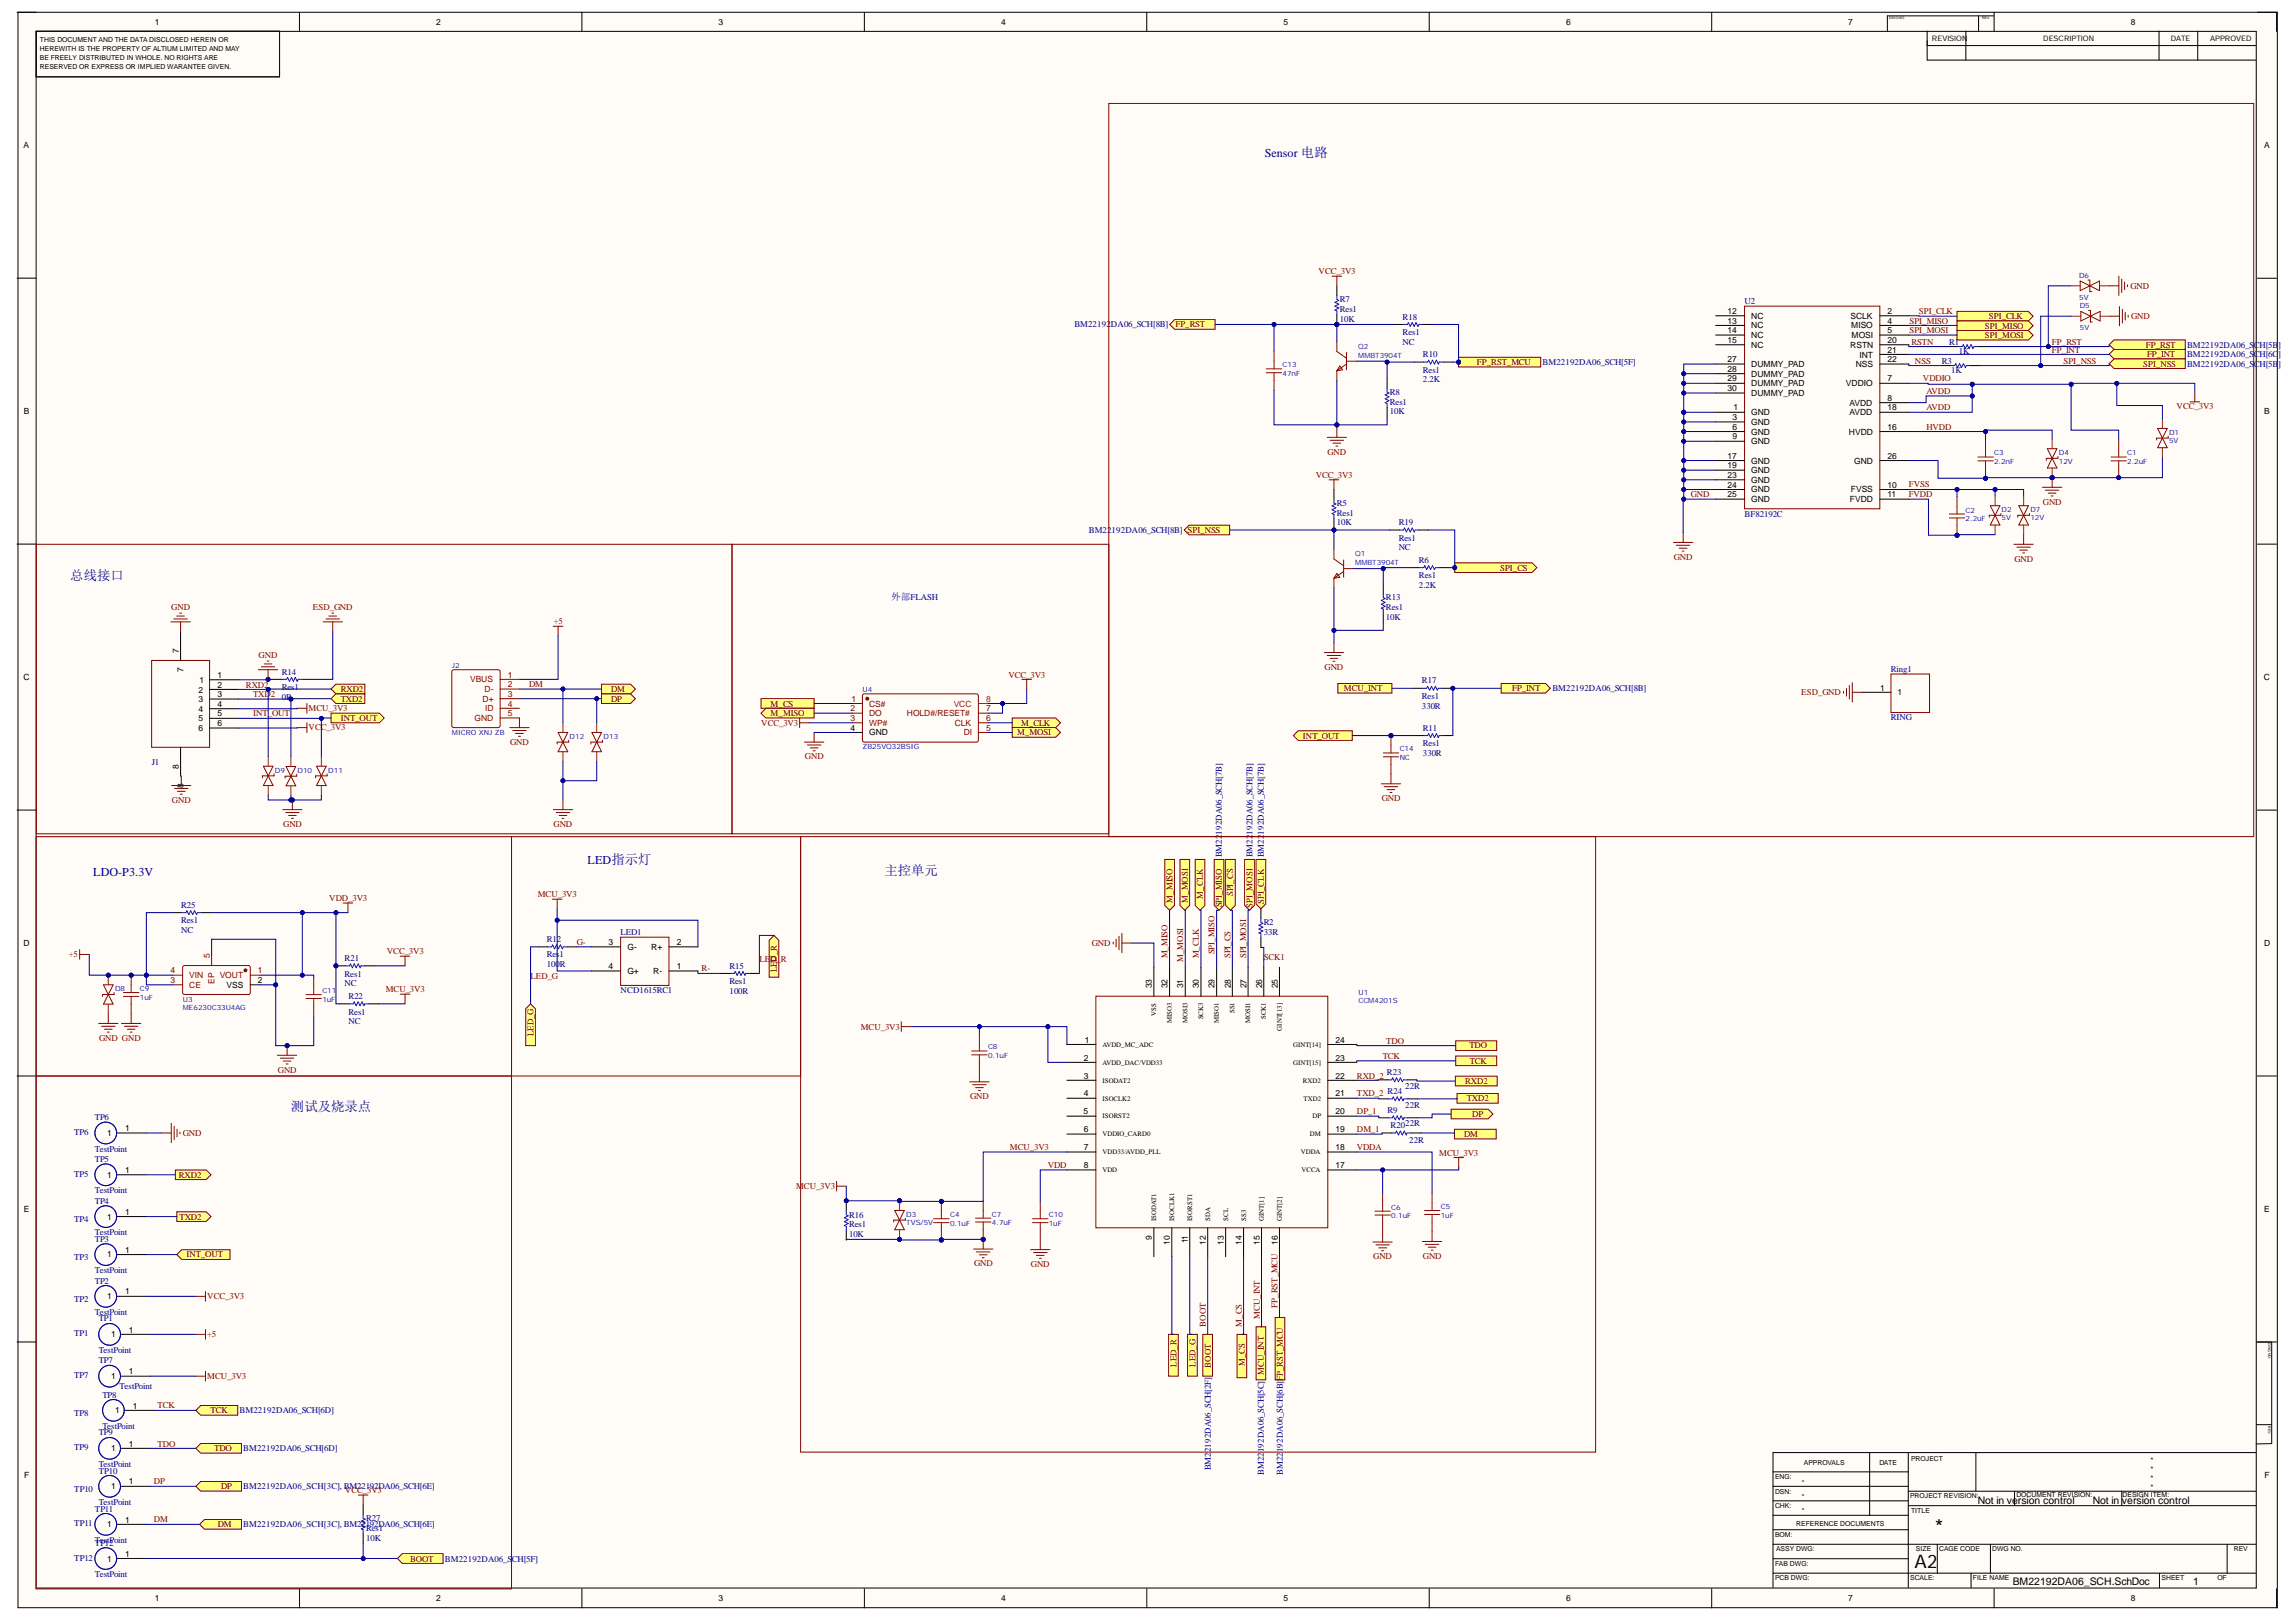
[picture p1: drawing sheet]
<svg xmlns="http://www.w3.org/2000/svg" width="297mm" height="210mm" viewBox="0 0 297 210" stroke-linecap="round" stroke-linejoin="round" font-family="sans-serif">
<defs><g id="words">
<text font-size="2.7" x="250.4" y="198.5">*</text>
<text font-size="2.4" x="247.7" y="203">A2</text>
<g font-size="1.7" fill="#000080">
<text x="9.1" y="75">总线接口</text>
<text x="114.4" y="113.3">主控单元</text>
<text x="37.6" y="143.8">测试及烧录点</text>
</g>
<g font-size="1.6" fill="#000080">
<text x="163.6" y="20.4">Sensor 电路</text>
<text x="12.1" y="113.3">LDO-P3.3V</text>
<text x="76" y="111.8">LED指示灯</text>
</g>
<g font-size="1.4">
<text x="255.9" y="194.7">Not in version control</text>
<text x="270.8" y="194.7">Not in version control</text>
<text x="260.4" y="205.2">BM22192DA06_SCH.SchDoc</text>
<text x="283.7" y="205.2">1</text>
</g>
<text font-size="1.2" fill="#000080" x="115.3" y="77.6">外部FLASH</text>
<g font-size="1.1">
<text x="20" y="3.2">1</text>
<text x="56.4" y="3.2">2</text>
<text x="93" y="3.2">3</text>
<text x="129.5" y="3.2">4</text>
<text x="166.1" y="3.2">5</text>
<text x="202.6" y="3.2">6</text>
<text x="239.1" y="3.2">7</text>
<text x="275.7" y="3.2">8</text>
<text x="3" y="19.2">A</text>
<text x="292.9" y="19.2">A</text>
<text x="223.5" y="40.6">12</text>
<text x="223.5" y="41.9">13</text>
<text x="226.6" y="41.2">NC</text>
<text x="239.4" y="41.2">SCLK</text>
<text x="244.2" y="40.6">2</text>
<text x="244.2" y="41.9">4</text>
<text x="223.5" y="43.1">14</text>
<text x="223.5" y="44.4">15</text>
<text x="223.5" y="46.9">27</text>
<text x="226.6" y="42.5">NC</text>
<text x="226.6" y="43.7">NC</text>
<text x="226.6" y="45">NC</text>
<text x="226.6" y="47.5">DUMMY_PAD</text>
<text x="239.4" y="45">RSTN</text>
<text x="239.5" y="42.5">MISO</text>
<text x="239.5" y="43.7">MOSI</text>
<text x="240.1" y="47.5">NSS</text>
<text x="240.6" y="46.3">INT</text>
<text x="244.2" y="43.1">5</text>
<text x="244.2" y="44.4">20</text>
<text x="244.2" y="45.6">21</text>
<text x="244.2" y="46.9">22</text>
<text x="3.1" y="53.6">B</text>
<text x="223.5" y="48.1">28</text>
<text x="223.5" y="49.4">29</text>
<text x="223.5" y="50.6">30</text>
<text x="224.3" y="53.1">1</text>
<text x="226.6" y="48.8">DUMMY_PAD</text>
<text x="226.6" y="50">DUMMY_PAD</text>
<text x="226.6" y="51.3">DUMMY_PAD</text>
<text x="226.6" y="53.7">GND</text>
<text x="238.8" y="50">VDDIO</text>
<text x="239.3" y="52.5">AVDD</text>
<text x="239.3" y="53.7">AVDD</text>
<text x="244.2" y="49.4">7</text>
<text x="244.2" y="51.9">8</text>
<text x="244.2" y="53.1">18</text>
<text x="292.9" y="53.6">B</text>
<text x="223.5" y="59.4">17</text>
<text x="224.1" y="54.4">3</text>
<text x="224.1" y="55.6">6</text>
<text x="224.1" y="56.9">9</text>
<text x="226.6" y="55">GND</text>
<text x="226.6" y="56.2">GND</text>
<text x="226.6" y="57.5">GND</text>
<text x="226.6" y="60">GND</text>
<text x="239.2" y="56.2">HVDD</text>
<text x="239.9" y="60">GND</text>
<text x="244.2" y="55.6">16</text>
<text x="244.2" y="59.4">26</text>
<text x="223.5" y="60.6">19</text>
<text x="223.5" y="61.9">23</text>
<text x="223.5" y="63.1">24</text>
<text x="223.5" y="64.4">25</text>
<text x="226.6" y="61.2">GND</text>
<text x="226.6" y="62.5">GND</text>
<text x="226.6" y="63.7">GND</text>
<text x="226.6" y="65">GND</text>
<text x="239.3" y="65">FVDD</text>
<text x="239.5" y="63.7">FVSS</text>
<text x="244.2" y="63.1">10</text>
<text x="244.2" y="64.4">11</text>
<text x="3" y="88">C</text>
<text x="23.1" y="84.5" transform="rotate(-90 23.1 84.5)">7</text>
<text x="23.7" y="86.9" transform="rotate(-90 23.7 86.9)">7</text>
<text x="25.7" y="89.6">2</text>
<text x="25.8" y="88.4">1</text>
<text x="28.1" y="87.7">1</text>
<text x="28.1" y="89">2</text>
<text x="243.2" y="89.4">1</text>
<text x="245.5" y="90">1</text>
<text x="292.9" y="88">C</text>
<text x="25.7" y="90.8">3</text>
<text x="25.7" y="92.1">4</text>
<text x="25.7" y="93.3">5</text>
<text x="25.7" y="94.6">6</text>
<text x="28.1" y="90.2">3</text>
<text x="28.1" y="91.5">4</text>
<text x="28.1" y="92.7">5</text>
<text x="28.1" y="94">6</text>
<text x="110" y="94.6">4</text>
<text x="112.4" y="95.2">GND</text>
<text x="23.1" y="99.5" transform="rotate(-90 23.1 99.5)">8</text>
<text x="23.7" y="101.9" transform="rotate(-90 23.7 101.9)">8</text>
<text x="3" y="122.4">D</text>
<text x="78.7" y="122.3">3</text>
<text x="78.7" y="125.4">4</text>
<text x="81.2" y="122.9">G-</text>
<text x="84.3" y="122.9">R+</text>
<text x="87.6" y="122.3">2</text>
<text x="87.6" y="125.4">1</text>
<text x="292.9" y="122.4">D</text>
<text x="29.3" y="127.8">VSS</text>
<text x="33.4" y="127.2">2</text>
<text x="81.2" y="126">G+</text>
<text x="84.5" y="126">R-</text>
<text x="149" y="127.9" transform="rotate(-90 149 127.9)">33</text>
<text x="151.1" y="127.9" transform="rotate(-90 151.1 127.9)">32</text>
<text x="153.1" y="127.9" transform="rotate(-90 153.1 127.9)">31</text>
<text x="155.1" y="127.9" transform="rotate(-90 155.1 127.9)">30</text>
<text x="157.1" y="127.9" transform="rotate(-90 157.1 127.9)">29</text>
<text x="159.2" y="127.9" transform="rotate(-90 159.2 127.9)">28</text>
<text x="161.2" y="127.9" transform="rotate(-90 161.2 127.9)">27</text>
<text x="163.3" y="127.9" transform="rotate(-90 163.3 127.9)">26</text>
<text x="165.3" y="127.9" transform="rotate(-90 165.3 127.9)">25</text>
<text x="140.2" y="137.2">2</text>
<text x="140.3" y="134.9">1</text>
<text x="172.8" y="137.2">23</text>
<text x="172.8" y="134.9">24</text>
<text x="140.2" y="139.6">3</text>
<text x="140.2" y="141.9">4</text>
<text x="172.8" y="141.9">21</text>
<text x="172.8" y="139.6">22</text>
<text x="13.9" y="147">1</text>
<text x="16.2" y="146.4">1</text>
<text x="140.2" y="144.2">5</text>
<text x="140.2" y="146.5">6</text>
<text x="140.2" y="148.8">7</text>
<text x="172.8" y="148.8">18</text>
<text x="172.8" y="146.5">19</text>
<text x="172.8" y="144.2">20</text>
<text x="13.9" y="152.4">1</text>
<text x="16.2" y="151.8">1</text>
<text x="140.2" y="151.2">8</text>
<text x="172.8" y="151.2">17</text>
<text x="3.1" y="156.9">E</text>
<text x="13.9" y="157.8">1</text>
<text x="16.2" y="157.2">1</text>
<text x="149" y="160.4" transform="rotate(-90 149 160.4)">9</text>
<text x="151.3" y="161.1" transform="rotate(-90 151.3 161.1)">10</text>
<text x="153.7" y="160.9" transform="rotate(-90 153.7 160.9)">11</text>
<text x="156" y="161.1" transform="rotate(-90 156 161.1)">12</text>
<text x="158.3" y="161.1" transform="rotate(-90 158.3 161.1)">13</text>
<text x="160.7" y="161.1" transform="rotate(-90 160.7 161.1)">14</text>
<text x="163" y="161.1" transform="rotate(-90 163 161.1)">15</text>
<text x="165.3" y="161.1" transform="rotate(-90 165.3 161.1)">16</text>
<text x="292.9" y="156.9">E</text>
<text x="13.9" y="162.7">1</text>
<text x="16.2" y="162.1">1</text>
<text x="16.2" y="167.5">1</text>
<text x="13.9" y="168.1">1</text>
<text x="14.4" y="173.1">1</text>
<text x="16.7" y="172.5">1</text>
<text x="14.4" y="178.5">1</text>
<text x="16.7" y="177.9">1</text>
<text x="14.9" y="182.9">1</text>
<text x="17.2" y="182.3">1</text>
<text x="3.1" y="191.3">F</text>
<text x="14.4" y="187.8">1</text>
<text x="16.7" y="187.2">1</text>
<text x="293" y="191.3">F</text>
<text x="13.9" y="197.6">1</text>
<text x="14.4" y="192.7">1</text>
<text x="16.2" y="197">1</text>
<text x="16.7" y="192.1">1</text>
<text x="13.9" y="202.1">1</text>
<text x="16.2" y="201.4">1</text>
<text x="20" y="207.2">1</text>
<text x="56.4" y="207.2">2</text>
<text x="93" y="207.2">3</text>
<text x="129.5" y="207.2">4</text>
<text x="166.1" y="207.2">5</text>
<text x="202.6" y="207.2">6</text>
<text x="239.1" y="207.2">7</text>
<text x="275.7" y="207.2">8</text>
</g>
<g font-size="1.1" fill="#800000">
<text x="170.6" y="35.5">VCC_3V3</text>
<text x="247" y="41.9">SPI_MISO</text>
<text x="248.3" y="40.7">SPI_CLK</text>
<text x="257.3" y="41.3">SPI_CLK</text>
<text x="275.6" y="37.3">GND</text>
<text x="275.7" y="41.3">GND</text>
<text x="152.1" y="42.4">FP_RST</text>
<text x="191.1" y="47.2">FP_RST_MCU</text>
<text x="247" y="43.1">SPI_MOSI</text>
<text x="247.3" y="44.6">RSTN</text>
<text x="247.7" y="47.1">NSS</text>
<text x="256.8" y="42.5">SPI_MISO</text>
<text x="256.8" y="43.8">SPI_MOSI</text>
<text x="265.5" y="44.6">FP_RST</text>
<text x="265.5" y="45.6">FP_INT</text>
<text x="267" y="47.1">SPI_NSS</text>
<text x="277.3" y="47.4">SPI_NSS</text>
<text x="277.6" y="45">FP_RST</text>
<text x="277.8" y="46.2">FP_INT</text>
<text x="248.8" y="49.4">VDDIO</text>
<text x="249.2" y="51">AVDD</text>
<text x="249.2" y="53.1">AVDD</text>
<text x="281.6" y="53">VCC_3V3</text>
<text x="171.7" y="58.9">GND</text>
<text x="249.2" y="55.6">HVDD</text>
<text x="170.2" y="61.9">VCC_3V3</text>
<text x="218.7" y="64.4">GND</text>
<text x="246.9" y="63.1">FVSS</text>
<text x="246.9" y="64.4">FVDD</text>
<text x="264.3" y="65.3">GND</text>
<text x="194.1" y="73.9">SPI_CS</text>
<text x="216.5" y="72.4">GND</text>
<text x="260.6" y="72.7">GND</text>
<text x="22.2" y="79">GND</text>
<text x="40.5" y="79">ESD_GND</text>
<text x="71.7" y="80.8">+5</text>
<text x="31.8" y="89">RXD2</text>
<text x="33.5" y="85.2">GND</text>
<text x="44.1" y="89.5">RXD2</text>
<text x="68.4" y="88.9">DM</text>
<text x="79.1" y="89.5">DM</text>
<text x="130.5" y="87.7">VCC_3V3</text>
<text x="171.4" y="86.7">GND</text>
<text x="173.8" y="89.5">MCU_INT</text>
<text x="195.6" y="89.5">FP_INT</text>
<text x="233" y="90">ESD_GND</text>
<text x="32.7" y="90.2">TXD</text>
<text x="32.7" y="92.7">INT_OUT</text>
<text x="35" y="90.2">2</text>
<text x="39.9" y="92">MCU_3V3</text>
<text x="39.9" y="94.5">VCC_3V3</text>
<text x="44.1" y="90.8">TXD2</text>
<text x="44.1" y="93.3">INT_OUT</text>
<text x="79.1" y="90.8">DP</text>
<text x="98.5" y="93.9">VCC_3V3</text>
<text x="99.7" y="91.4">M_CS</text>
<text x="99.7" y="92.7">M_MISO</text>
<text x="131.6" y="95.2">M_MOSI</text>
<text x="132.1" y="93.9">M_CLK</text>
<text x="168.6" y="95.6">INT_OUT</text>
<text x="66" y="96.4">GND</text>
<text x="104.1" y="98.3">GND</text>
<text x="22.2" y="103.9">GND</text>
<text x="36.6" y="107">GND</text>
<text x="71.6" y="107">GND</text>
<text x="178.8" y="103.7">GND</text>
<text x="42.6" y="116.6">VDD_3V3</text>
<text x="69.6" y="116.1">MCU_3V3</text>
<text x="151.7" y="116.8" transform="rotate(-90 151.7 116.8)">M_MISO</text>
<text x="153.7" y="116.8" transform="rotate(-90 153.7 116.8)">M_MOSI</text>
<text x="155.6" y="116.3" transform="rotate(-90 155.6 116.3)">M_CLK</text>
<text x="158.1" y="117.4" transform="rotate(-90 158.1 117.4)">SPI_MISO</text>
<text x="159.6" y="116" transform="rotate(-90 159.6 116)">SPI_CS</text>
<text x="162" y="117.5" transform="rotate(-90 162 117.5)">SPI_MOSI</text>
<text x="163.5" y="116.9" transform="rotate(-90 163.5 116.9)">SPI_CLK</text>
<text x="8.9" y="123.9">+5</text>
<text x="50" y="123.5">VCC_3V3</text>
<text x="74.6" y="122.3">G-</text>
<text x="90.8" y="125.7">R-</text>
<text x="98.3" y="124.5">LE</text>
<text x="99.7" y="124.5">D_</text>
<text x="100.5" y="125.8" transform="rotate(-90 100.5 125.8)">LED_R</text>
<text x="101" y="124.5">R</text>
<text x="141.2" y="122.4">GND</text>
<text x="151.1" y="124" transform="rotate(-90 151.1 124)">M_MISO</text>
<text x="153.1" y="124.5" transform="rotate(-90 153.1 124.5)">M_MOSI</text>
<text x="155.1" y="124" transform="rotate(-90 155.1 124)">M_CLK</text>
<text x="157.1" y="123.5" transform="rotate(-90 157.1 123.5)">SPI_MISO</text>
<text x="159.2" y="124" transform="rotate(-90 159.2 124)">SPI_CS</text>
<text x="161.2" y="124" transform="rotate(-90 161.2 124)">SPI_MOSI</text>
<text x="163.5" y="124.2">SCK1</text>
<text x="49.9" y="128.4">MCU_3V3</text>
<text x="68.7" y="126.7">LED_G</text>
<text x="12.8" y="134.7">GND GND</text>
<text x="69" y="134.1" transform="rotate(-90 69 134.1)">LED_G</text>
<text x="111.4" y="133.2">MCU_3V3</text>
<text x="178.9" y="137">TCK</text>
<text x="179.3" y="135.1">TDO</text>
<text x="190.1" y="135.7">TDO</text>
<text x="190.1" y="137.7">TCK</text>
<text x="36" y="138.8">GND</text>
<text x="125.5" y="142.3">GND</text>
<text x="175.5" y="141.9">TXD_2</text>
<text x="175.5" y="139.6">RXD_2</text>
<text x="189.5" y="140.3">RXD2</text>
<text x="189.8" y="142.5">TXD2</text>
<text x="23.6" y="147">GND</text>
<text x="130.7" y="148.8">MCU_3V3</text>
<text x="175.5" y="148.8">VDDA</text>
<text x="175.5" y="146.5">DM_1</text>
<text x="175.5" y="144.2">DP_1</text>
<text x="186.2" y="149.5">MCU_3V3</text>
<text x="189.4" y="147.1">DM</text>
<text x="190.5" y="144.6">DP</text>
<text x="23.1" y="152.4">RXD2</text>
<text x="103" y="153.9">MCU_3V3</text>
<text x="135.6" y="151.2">VDD</text>
<text x="23.2" y="157.8">TXD2</text>
<text x="24.1" y="162.7">INT_OUT</text>
<text x="126" y="163.9">GND</text>
<text x="133.4" y="164">GND</text>
<text x="177.7" y="163">GND</text>
<text x="184.1" y="162.9">GND</text>
<text x="26.8" y="173">+5</text>
<text x="26.8" y="168.1">VCC_3V3</text>
<text x="156" y="171.7" transform="rotate(-90 156 171.7)">BOOT</text>
<text x="160.7" y="171.7" transform="rotate(-90 160.7 171.7)">M_CS</text>
<text x="163" y="170.7" transform="rotate(-90 163 170.7)">MCU_INT</text>
<text x="165.3" y="169.2" transform="rotate(-90 165.3 169.2)">FP_RST_MCU</text>
<text x="26.8" y="178.5">MCU_3V3</text>
<text x="152.2" y="176.8" transform="rotate(-90 152.2 176.8)">LED_R</text>
<text x="154.6" y="176.8" transform="rotate(-90 154.6 176.8)">LED_G</text>
<text x="156.6" y="177" transform="rotate(-90 156.6 177)">BOOT</text>
<text x="161" y="176.8" transform="rotate(-90 161 176.8)">M_CS</text>
<text x="20.4" y="182.3">TCK</text>
<text x="27.2" y="182.9">TCK</text>
<text x="20.4" y="187.2">TDO</text>
<text x="27.7" y="187.8">TDO</text>
<text x="19.9" y="192.1">DP</text>
<text x="19.9" y="197">DM</text>
<text x="28.2" y="197.6">DM</text>
<text x="28.6" y="192.7">DP</text>
<text x="44.6" y="193.2">VCC_3V3</text>
<text x="53" y="202.1">BOOT</text>
</g>
<g font-size="1.1" fill="#000080">
<text x="173.3" y="41.6">10K</text>
<text x="173.3" y="39.1">R7</text>
<text x="173.3" y="40.4">Res1</text>
<text x="181.5" y="41.4">R18</text>
<text x="225.7" y="39.4">U2</text>
<text x="139" y="42.4">BM22192</text>
<text x="143.7" y="42.4">DA06_SCH[8B]</text>
<text x="181.5" y="44.6">NC</text>
<text x="181.5" y="43.3">Res1</text>
<text x="184.1" y="46.2">R10</text>
<text x="199.6" y="47.2">BM22192DA06_SCH[5F]</text>
<text x="251.2" y="47.1">R3</text>
<text x="252.2" y="44.6">R1</text>
<text x="253.4" y="45.8">1K</text>
<text x="282.9" y="45">BM22192DA06_S</text>
<text x="282.9" y="46.2">BM22192DA06_S</text>
<text x="282.9" y="47.4">BM22192DA06_S</text>
<text x="291.6" y="45">C</text>
<text x="291.6" y="46.2">C</text>
<text x="291.6" y="47.4">C</text>
<text x="292.3" y="45">H[5B</text>
<text x="292.3" y="46.2">H[6C</text>
<text x="292.3" y="47.4">H[5B</text>
<text x="294.7" y="45">]</text>
<text x="294.7" y="46.2">]</text>
<text x="294.7" y="47.4">]</text>
<text x="179.8" y="53.6">10K</text>
<text x="179.8" y="51.1">R8</text>
<text x="179.8" y="52.4">Res1</text>
<text x="184.1" y="49.5">2.2K</text>
<text x="184.1" y="48.3">Res1</text>
<text x="252.4" y="48.3">1K</text>
<text x="173" y="65.5">R5</text>
<text x="140.9" y="69">BM22192DA06_SCH[8B] SPI_NSS</text>
<text x="173" y="68">10K</text>
<text x="173" y="66.7">Res1</text>
<text x="181" y="71.2">NC</text>
<text x="181" y="68">R19</text>
<text x="181" y="70">Res1</text>
<text x="225.7" y="66.8">BF82192C</text>
<text x="179.3" y="77.7">R13</text>
<text x="183.6" y="76.1">2.2K</text>
<text x="183.6" y="72.8">R6</text>
<text x="183.6" y="74.8">Res1</text>
<text x="179.3" y="80.2">10K</text>
<text x="179.3" y="79">Res1</text>
<text x="36.5" y="87.3">R14</text>
<text x="36.5" y="89.3">Res1</text>
<text x="184" y="88.4">R17</text>
<text x="200.8" y="89.5">BM22192DA06_SCH[8B]</text>
<text x="244.6" y="87">Ring1</text>
<text x="36.5" y="90.6">0R</text>
<text x="184" y="91.7">330R</text>
<text x="184" y="90.5">Res1</text>
<text x="184.1" y="94.6">R11</text>
<text x="244.6" y="93.2">RING</text>
<text x="19.6" y="99">J1</text>
<text x="184.1" y="97.8">330R</text>
<text x="184.1" y="96.6">Res1</text>
<text x="158.1" y="111" transform="rotate(-90 158.1 111)">BM22</text>
<text x="158.1" y="108" transform="rotate(-90 158.1 108)">192DA06_SCH[7B]</text>
<text x="162" y="111" transform="rotate(-90 162 111)">BM22</text>
<text x="162" y="108" transform="rotate(-90 162 108)">192DA06_SCH[7B]</text>
<text x="163.5" y="111" transform="rotate(-90 163.5 111)">BM22</text>
<text x="163.5" y="108" transform="rotate(-90 163.5 108)">192DA06_SCH[7B]</text>
<text x="23.4" y="117.5">R25</text>
<text x="23.4" y="119.5">Res1</text>
<text x="163.5" y="119.8">R2</text>
<text x="23.4" y="120.7">NC</text>
<text x="44.6" y="124.4">R21</text>
<text x="70.7" y="125.2">100R</text>
<text x="70.7" y="121.9">R12</text>
<text x="70.7" y="123.9">Res</text>
<text x="72.4" y="123.9">1</text>
<text x="80.3" y="121">LED1</text>
<text x="94.4" y="125.4">R15</text>
<text x="163.5" y="121">33R</text>
<text x="44.6" y="127.6">NC</text>
<text x="44.6" y="126.4">Res1</text>
<text x="45.1" y="129.3">R22</text>
<text x="45.1" y="131.3">Res1</text>
<text x="80.3" y="128.5">NCD1615RC1</text>
<text x="94.4" y="128.6">100R</text>
<text x="94.4" y="127.4">Res1</text>
<text x="45.1" y="132.5">NC</text>
<text x="179.4" y="139.1">R23</text>
<text x="179.5" y="141.6">R24</text>
<text x="181.8" y="143.4">22R</text>
<text x="181.8" y="141">22R</text>
<text x="9.6" y="146.9">TP6</text>
<text x="12.3" y="145">TP6</text>
<text x="12.3" y="149">TestPoint</text>
<text x="179.5" y="144.1">R9</text>
<text x="179.9" y="146">R20</text>
<text x="181.8" y="145.7">22R</text>
<text x="182.3" y="147.9">22R</text>
<text x="9.6" y="152.3">TP5</text>
<text x="12.3" y="150.4">TP5</text>
<text x="12.3" y="154.4">TestPoint</text>
<text x="12.3" y="155.8">TP4</text>
<text x="9.6" y="158.2">TP4</text>
<text x="12.3" y="159.9">TestPoint</text>
<text x="12.3" y="160.7">TP3</text>
<text x="109.9" y="160.1">10K</text>
<text x="109.9" y="157.6">R16</text>
<text x="109.9" y="158.8">Res1</text>
<text x="9.6" y="163.1">TP3</text>
<text x="12.3" y="164.8">TestPoint</text>
<text x="12.3" y="166.1">TP2</text>
<text x="9.6" y="168.5">TP2</text>
<text x="9.6" y="172.9">TP1</text>
<text x="12.3" y="170.2">TestPoint</text>
<text x="12.8" y="171">TP1</text>
<text x="9.6" y="178.3">TP7</text>
<text x="12.8" y="175.1">TestPoint</text>
<text x="12.8" y="176.4">TP7</text>
<text x="15.5" y="179.8">TestPoint</text>
<text x="9.6" y="183.3">TP8</text>
<text x="12.8" y="185.8">TP9</text>
<text x="13.2" y="180.9">TP8</text>
<text x="13.2" y="184.9">TestPoint</text>
<text x="31" y="182.9">BM22192DA06_SCH[6D]</text>
<text x="9.6" y="187.7">TP9</text>
<text x="12.8" y="189.8">TestPoint</text>
<text x="12.8" y="190.7">TP10</text>
<text x="31.5" y="187.8">BM22192DA06_SCH[6D]</text>
<text x="156.6" y="190.3" transform="rotate(-90 156.6 190.3)">BM2</text>
<text x="156.6" y="187.9" transform="rotate(-90 156.6 187.9)">2192DA06_SCH[2F]</text>
<text x="163.5" y="190.9" transform="rotate(-90 163.5 190.9)">BM22</text>
<text x="163.5" y="187.9" transform="rotate(-90 163.5 187.9)">192DA06_SCH[5C] MCU_INT</text>
<text x="166" y="190.9" transform="rotate(-90 166 190.9)">BM22</text>
<text x="166" y="187.9" transform="rotate(-90 166 187.9)">192DA06_SCH[6B]FP_RST_MCU</text>
<text x="9.6" y="193.1">TP10</text>
<text x="9.6" y="197.5">TP11</text>
<text x="12.3" y="195.6">TP11</text>
<text x="12.8" y="194.8">TestPoint</text>
<text x="31.5" y="192.7">BM22192DA06_SCH[3C], BM22192DA06_SCH[6E]</text>
<text x="31.5" y="197.6">BM22192DA06_SCH[3C], BM22192DA06_SCH[6E]</text>
<text x="47.4" y="196.8">R27</text>
<text x="9.6" y="201.9">TP12</text>
<text x="12.3" y="199.7">TestPoint</text>
<text x="12.3" y="200">TP12</text>
<text x="47.4" y="199.4">10K</text>
<text x="47.4" y="198.1">Res1</text>
<text x="57.6" y="202.1">BM22192DA06_S</text>
<text x="66.2" y="202.1">CH[5F]</text>
<text x="12.3" y="204.1">TestPoint</text>
</g>
<g font-size="1.1" fill="#800">
<text x="60.8" y="88.3">VBUS</text>
<text x="62.7" y="89.5">D-</text>
<text x="65.7" y="88.9">2</text>
<text x="65.7" y="87.7">1</text>
<text x="61.4" y="93.3">GND</text>
<text x="62.4" y="90.8">D+</text>
<text x="62.8" y="92.1">ID</text>
<text x="65.7" y="92.7">5</text>
<text x="65.7" y="91.4">4</text>
<text x="65.7" y="90.2">3</text>
<text x="110" y="92.1">2</text>
<text x="110" y="93.3">3</text>
<text x="110.1" y="90.8">1</text>
<text x="112.4" y="91.4">CS#</text>
<text x="112.4" y="92.7">DO</text>
<text x="112.4" y="93.9">WP#</text>
<text x="117.3" y="92.7">HOLD#/RESET#</text>
<text x="123.5" y="93.9">CLK</text>
<text x="124.7" y="95.2">DI</text>
<text x="127.6" y="94.6">5</text>
<text x="127.6" y="93.3">6</text>
<text x="127.6" y="92.1">7</text>
<text x="22" y="126">4</text>
<text x="27.2" y="123.9" transform="rotate(-90 27.2 123.9)">5</text>
<text x="33.4" y="126">1</text>
<text x="22" y="127.2">3</text>
<text x="24.5" y="127.8">CE</text>
<text x="24.5" y="126.6">VIN</text>
<text x="27.7" y="127.3" transform="rotate(-90 27.7 127.3)">EP</text>
<text x="28.4" y="126.6">VOUT</text>
</g>
<g font-size="1.1" fill="#f00">
<text x="123.4" y="91.4">VCC</text>
<text x="127.6" y="90.8">8</text>
</g>
<g font-size="1">
<text x="249.9" y="5.3">REVISION</text>
<text x="264.3" y="5.3">DESCRIPTION</text>
<text x="280.8" y="5.3">DATE</text>
<text x="285.9" y="5.3">APPROVED</text>
<text x="278.2" y="191.6">*</text>
<text x="278.2" y="189.3">*</text>
<text x="278.2" y="190.5">*</text>
<text x="278.2" y="192.9">*</text>
</g>
<g font-size=".9">
<text x="5.2" y="5.4">THIS DOCUMENT AND THE DATA DISCLOSED HEREIN OR</text>
<text x="5.2" y="6.6">HEREWITH IS THE PROPERTY OF ALTIUM LIMITED AND MAY</text>
<text x="5.2" y="7.8">BE FREELY DISTRIBUTED IN WHOLE. NO RIGHTS ARE</text>
<text x="5.2" y="9">RESERVED OR EXPRESS OR IMPLIED WARANTEE GIVEN.</text>
<text x="149.6" y="131.4" transform="rotate(-90 149.6 131.4)">VSS</text>
<text x="155.7" y="131.9" transform="rotate(-90 155.7 131.9)">SCK3</text>
<text x="159.7" y="131.1" transform="rotate(-90 159.7 131.1)">SS1</text>
<text x="163.8" y="131.9" transform="rotate(-90 163.8 131.9)">SCK1</text>
<text x="142.6" y="135.5">AVDD_MC_ADC</text>
<text x="142.6" y="137.8">AVDD_DAC/VDD33</text>
<text x="151.6" y="132.4" transform="rotate(-90 151.6 132.4)">MISO3</text>
<text x="153.6" y="132.4" transform="rotate(-90 153.6 132.4)">MOSI3</text>
<text x="157.7" y="132.4" transform="rotate(-90 157.7 132.4)">MISO1</text>
<text x="161.8" y="132.4" transform="rotate(-90 161.8 132.4)">MOSI1</text>
<text x="165.8" y="133.4" transform="rotate(-90 165.8 133.4)">GINT[13]</text>
<text x="167.3" y="137.8">GINT[15]</text>
<text x="167.3" y="135.5">GINT[14]</text>
<text x="142.6" y="140.1">ISODAT2</text>
<text x="142.6" y="142.4">ISOCLK2</text>
<text x="168.6" y="140.1">RXD2</text>
<text x="168.6" y="142.4">TXD2</text>
<text x="142.6" y="144.7">ISORST2</text>
<text x="142.6" y="147.1">VDDIO_CARD0</text>
<text x="142.6" y="149.4">VDD33/AVDD_PLL</text>
<text x="168.3" y="149.4">VDDA</text>
<text x="169.5" y="147.1">DM</text>
<text x="169.8" y="144.7">DP</text>
<text x="142.6" y="151.7">VDD</text>
<text x="168.4" y="151.7">VCCA</text>
<text x="149.6" y="158" transform="rotate(-90 149.6 158)">ISODAT1</text>
<text x="151.9" y="158" transform="rotate(-90 151.9 158)">ISOCLK1</text>
<text x="154.2" y="158" transform="rotate(-90 154.2 158)">ISORST1</text>
<text x="156.5" y="158" transform="rotate(-90 156.5 158)">SDA</text>
<text x="158.9" y="158" transform="rotate(-90 158.9 158)">SCL</text>
<text x="161.2" y="158" transform="rotate(-90 161.2 158)">SS3</text>
<text x="163.5" y="158" transform="rotate(-90 163.5 158)">GINT[1]</text>
<text x="165.8" y="158" transform="rotate(-90 165.8 158)">GINT[2]</text>
<text x="229.6" y="191.4">ENG:</text>
<text x="233.4" y="189.6">APPROVALS</text>
<text x="243.1" y="189.6">DATE</text>
<text x="247.2" y="189">PROJECT</text>
<text x="229.6" y="193.3">DSN:</text>
<text x="229.6" y="195.1">CHK:</text>
<text x="232.4" y="197.5">REFERENCE DOCUMENTS</text>
<text x="233.1" y="192.1">*</text>
<text x="233.1" y="194">*</text>
<text x="233.1" y="195.8">*</text>
<text x="247.1" y="193.9">PROJECT REVISION:</text>
<text x="247.2" y="195.8">TITLE</text>
<text x="260.9" y="193.8">DOCUMENT REVISION:</text>
<text x="274.6" y="193.8">DESIGN ITEM:</text>
<text x="229.6" y="198.9">BOM:</text>
<text x="229.6" y="202.7">FAB DWG:</text>
<text x="229.8" y="200.8">ASSY DWG:</text>
<text x="247.9" y="200.8">SIZE</text>
<text x="250.9" y="200.8">CAGE CODE</text>
<text x="257.7" y="200.8">DWG NO.</text>
<text x="289" y="200.8">REV</text>
<text x="229.6" y="204.5">PCB DWG:</text>
<text x="247.1" y="204.5">SCALE:</text>
<text x="255.2" y="204.5">FILE NAME</text>
<text x="279.6" y="204.5">SHEET</text>
<text x="286.9" y="204.5">OF</text>
</g>
<g font-size=".9" fill="#00f">
<text x="269" y="35.9">D6</text>
<text x="269" y="38.8">5V</text>
<text x="269.1" y="39.8">D5</text>
<text x="165.9" y="47.5">C13</text>
<text x="175.7" y="45.2">Q2</text>
<text x="175.7" y="46.3">MMBT3904T</text>
<text x="269.1" y="42.7">5V</text>
<text x="165.9" y="48.7">47nF</text>
<text x="258" y="58.9">C3</text>
<text x="266.4" y="58.9">D4</text>
<text x="266.4" y="60">12V</text>
<text x="275.2" y="58.9">C1</text>
<text x="280.6" y="56.2">D1</text>
<text x="280.6" y="57.4">5V</text>
<text x="258" y="60.1">2.2nF</text>
<text x="275.2" y="60.1">2.2uF</text>
<text x="254.3" y="66.3">C2</text>
<text x="254.3" y="67.4">2.2uF</text>
<text x="259" y="66.3">D2</text>
<text x="259" y="67.4">5V</text>
<text x="262.7" y="66.3">D7</text>
<text x="262.7" y="67.4">12V</text>
<text x="175.3" y="72">Q1</text>
<text x="175.3" y="73.1">MMBT3904T</text>
<text x="58.5" y="86.5">J2</text>
<text x="111.6" y="89.6">U4</text>
<text x="58.5" y="95.1">MICRO XNJ ZB</text>
<text x="73.7" y="95.6">D12</text>
<text x="78.1" y="95.6">D13</text>
<text x="35.6" y="100">D9</text>
<text x="38.5" y="100">D10</text>
<text x="42.5" y="100">D11</text>
<text x="111.6" y="97">ZB25VQ32BSIG</text>
<text x="181.1" y="97.2">C14</text>
<text x="181.1" y="98.4">NC</text>
<text x="14.9" y="128.2">D8</text>
<text x="18.1" y="128.2">C9</text>
<text x="18.1" y="129.4">1uF</text>
<text x="23.6" y="129.6">U3</text>
<text x="23.6" y="130.7">ME6230C33U4AG</text>
<text x="41.7" y="128.5">C11</text>
<text x="41.7" y="129.6">1uF</text>
<text x="175.8" y="128.7">U1</text>
<text x="175.8" y="129.9">CCM4201S</text>
<text x="127.8" y="135.8">C8</text>
<text x="127.8" y="137">0.1uF</text>
<text x="117.3" y="157.4">D3</text>
<text x="117.3" y="158.6">TVS/5V</text>
<text x="122.9" y="157.5">C4</text>
<text x="122.9" y="158.6">0.1uF</text>
<text x="128.3" y="157.4">C7</text>
<text x="128.3" y="158.6">4.7uF</text>
<text x="135.7" y="157.5">C10</text>
<text x="135.7" y="158.6">1uF</text>
<text x="180" y="156.6">C6</text>
<text x="180" y="157.7">0.1uF</text>
<text x="186.4" y="156.5">C5</text>
<text x="186.4" y="157.6">1uF</text>
</g>
<g font-size=".5">
<text x="244.4" y="2.5">DWG NO:</text>
<text x="256.4" y="2.5">REV:</text>
<text x="293.4" y="173.8" transform="rotate(90 293.4 173.8)">DWG NO:</text>
<text x="293.4" y="184.6" transform="rotate(90 293.4 184.6)">REV:</text>
</g>
</g></defs>
<g fill="#fffcf8">
<path d="M2.2 1.6h292.3v206.5h-292.3z" fill-rule="evenodd"/>
<path d="M4.7 4.1h287.3v201.5h-287.3z" fill-rule="evenodd"/>
</g>
<g fill="none" stroke="#000" stroke-width=".13">
<path d="M2.2 1.6h292.4v206.5h-292.3v-206.5M4.7 4.1h287.2v201.4h-287.2v-201.5h31.5v5.9h-31.5M38.7 1.6v2.5M75.3 1.6v2.5M111.8 1.6v2.5M148.4 1.6v2.5M184.9 1.6v2.5M221.4 1.6v2.5M249.3 4v3.8h42.5M249.3 5.9h42.5M254.3 4v3.8M256 2.1v1.9"/>
<path d="M257.9 2.1h-13.7v1.9M258 1.6v2.5M279.3 4v3.8M284.3 4v3.8M294.5 1.6v2.5M2.2 36h2.5M292 36h2.5M2.2 70.4h2.5M292 70.4h2.5M23.4 81.7v3.8M23.4 96.7v3.8M27.1 88h3.8"/>
<path d="M27.1 89.2h3.8M27.1 90.5h3.8M27.1 91.7h3.8M27.1 93h3.8M27.1 94.2h3.8M35.3 87.9h1.3M39.1 87.9h1.2M2.2 104.8h2.5M292 104.8h2.5M2.2 139.2h2.5M292 139.2h2.5M2.2 173.7h2.5"/>
<path d="M291.9 173.7h1.9M292 173.7h2.5M293.9 173.7v13.1l-2 .1M229.4 192.3h17.5M229.4 190.5h17.5M229.4 196.1h17.5M229.4 194.2h17.5M229.4 199.8h62.5M229.4 198h17.5M241.9 188v8.1M246.9 193h45M246.9 188v17.4"/>
<path d="M246.9 194.8h45M250.6 199.8v3.8M255.6 188v5M257.5 199.8v3.8M260.6 193v1.8M274.5 193v1.8M288.1 199.8v3.8M291.9 188h-62.5v17.4M291.9 184.4h2M38.7 205.6v2.5M75.3 205.6v2.5M111.8 205.6v2.5"/>
<path d="M148.4 205.6v2.5M184.9 205.6v2.5M221.4 205.6v2.5M229.4 203.6h62.5M229.4 201.7h17.5M255 203.6v1.9M258 205.6v2.5M279.4 203.6v1.9M294.5 205.6v2.5"/>
</g>
<path d="M42.5 79.7h1M42.9 79.3h.3M19.6 85.5h7.5v11.2h-7.5zM41.8 80.5h2.5M42.2 80.1h1.7M43 80.5v1.2" fill="none" stroke="#800000" stroke-width=".13"/>
<path d="M34.1 99.2l1.2 2.5h-1.2l1.2-2.5zM37 99.2h1.3l-1.3 2.5h1.3zM41 99.2h1.2l-.6 1.2zM35.5 100.2v.2h-1.5v.3M38.4 100.2v.2h-1.5v.3M41.6 100.4l.6 1.3h-1.2zM42.3 100.2v.2h-1.5v.3" fill="none" stroke="#800" stroke-width=".13"/>
<path d="M34.7 97.9v1.3M37.6 97.9v1.3M41.6 97.9v1.3M34.7 101.7v1.2M37.6 101.7v1.2M41.6 101.7v1.2" fill="none" stroke="#8d2323" stroke-width=".13"/>
<path d="M36.6 87.9h.5l.1-.2 .3 .5 .2-.5 .3 .5 .2-.5 .2 .5 .2-.3h.5" fill="none" stroke="#00f" stroke-width=".13"/>
<path d="M43.5 88.5h3.7v1.3h-3.7l-.7-.6z" fill-rule="evenodd" fill="#ffff80"/>
<path d="M43.5 88.5h3.7v1.3h-3.7l-.7-.6z" fill="none" stroke="#800000" stroke-width=".13"/>
<path d="M42.8 90.4l.7-.6h3.7v1.2h-3.7z" fill-rule="evenodd" fill="#ffff80"/>
<path d="M38.4 91.7h1.3M39.7 91v1.3M42.8 90.4l.7-.6h3.7v1.2h-3.7z" fill="none" stroke="#800000" stroke-width=".13"/>
<path d="M42.8 92.3h6.3l.6 .6-.6 .6h-6.3z" fill-rule="evenodd" fill="#ffff80"/>
<g fill="none" stroke="#800000" stroke-width=".13">
<path d="M22.9 79.7h1M23.2 79.3h.3M22.1 80.5h2.5M22.5 80.1h1.7M23.4 80.5v1.2M38.4 94.2h1.3M39.7 93.5v1.3M42.8 92.3h6.3l.6 .6-.6 .6h-6.3zM22.2 101.7h2.5M22.6 102h1.7M23 102.4h1M23.3 102.8h.3"/>
<path d="M23.5 100.4v1.3M36.6 104.8h2.5M37 105.2h1.7M37.3 105.5h1M37.7 105.9h.3M37.8 103.5v1.3"/>
</g>
<circle cx="37.8" cy="103.5" r=".25" fill="#000080"/>
<circle cx="37.8" cy="103.5" r=".25" fill="none" stroke="#000080" stroke-width=".13"/>
<path d="M4.7 70.4h90v37.5h-90zM71.6 81h1.2M72.2 81v1.3" fill="none" stroke="#800000" stroke-width=".13"/>
<path d="M58.5 86.7h.2h5.8h.1l.1 .2v7l-.1 .2-.1 .1h-5.8l-.2-.1v-.2v-7zM64.7 92.9h2.5M64.7 91.7h2.5M64.7 90.4h2.5M64.7 89.2h2.5M64.7 87.9h2.5" fill="none" stroke="#800" stroke-width=".13"/>
<path d="M77.8 88.5h3.8l.6 .7-.6 .6h-3.8z" fill-rule="evenodd" fill="#ffff80"/>
<path d="M77.8 88.5h3.8l.6 .7-.6 .6h-3.8z" fill="none" stroke="#800000" stroke-width=".13"/>
<path d="M77.8 89.8h3.8l.6 .6-.6 .6h-3.8z" fill-rule="evenodd" fill="#ffff80"/>
<path d="M65.9 94.2h2.6M66.3 94.5h1.8M66.7 94.9h1M67.1 95.3h.2M67.2 92.9v1.3M77.8 89.8h3.8l.6 .6-.6 .6h-3.8zM71.6 104.8h2.5M72 105.2h1.7M72.3 105.5h1M72.7 105.9h.3M72.8 103.5v1.3" fill="none" stroke="#800000" stroke-width=".13"/>
<path d="M72.2 94.8h1.3l-.7 1.2zM72.8 96l.7 1.3h-1.3zM73.6 95.8v.2h-1.5v.3M76.6 94.8h1.2l-1.2 2.5h1.2zM78 95.8v.2h-1.5v.3M111.6 89.9l.2-.1h14.5l.2 .1 .1 .1v5.8l-.1 .2h-.2h-14.5h-.2v-.2v-5.8z" fill="none" stroke="#800" stroke-width=".13"/>
<path d="M72.8 93.5v1.3M72.8 97.3v1.2M77.2 93.5v1.3M77.2 97.3v1.2" fill="none" stroke="#8d2323" stroke-width=".13"/>
<circle cx="112.2" cy="90.4" r=".19" fill="#800"/>
<g fill="none" stroke="#800" stroke-width=".13">
<path d="M110.3 91h1.3M110.3 92.3h1.3M110.3 93.5h1.3M126.6 92.3h1.2M126.6 93.5h1.2M126.6 94.8h1.2"/>
<circle cx="112.2" cy="90.4" r=".19"/>
</g>
<path d="M110.3 94.8h1.3" fill="none" stroke="#000" stroke-width=".13"/>
<path d="M126.6 91h1.2" fill="none" stroke="#f00" stroke-width=".13"/>
<path d="M98.5 90.4h6.8v1.3h-6.8z" fill-rule="evenodd" fill="#ffff80"/>
<path d="M98.5 90.4h6.8v1.3h-6.8z" fill="none" stroke="#800000" stroke-width=".13"/>
<path d="M99.1 91.7h6.2v1.2h-6.2l-.6-.6z" fill-rule="evenodd" fill="#ffff80"/>
<path d="M99.1 91.7h6.2v1.2h-6.2l-.6-.6zM103.5 92.9v1.3M103.5 93.5h1.2M104.1 96h2.5M104.5 96.4h1.7M104.8 96.8h1M105.2 97.2h.3M105.3 94.8v1.2M132.2 87.9h1.2M132.8 87.9v1.3" fill="none" stroke="#800000" stroke-width=".13"/>
<path d="M131 92.9h5.6l.6 .6-.6 .7h-5.6z" fill-rule="evenodd" fill="#ffff80"/>
<path d="M131 92.9h5.6l.6 .6-.6 .7h-5.6z" fill="none" stroke="#800000" stroke-width=".13"/>
<path d="M131 94.2h5.6l.6 .6-.6 .6h-5.6z" fill-rule="evenodd" fill="#ffff80"/>
<path d="M94.7 70.4h48.8v37.5h-48.8zM131 94.2h5.6l.6 .6-.6 .6h-5.6z" fill="none" stroke="#800000" stroke-width=".13"/>
<path d="M23.7 125h.2h8.2h.2l.1 .2v3.2l-.1 .2-.2 .1h-8.2l-.2-.1-.1-.2v-3.2z" fill="none" stroke="#800" stroke-width=".13"/>
<circle cx="31.8" cy="125.6" r=".19" fill="#800"/>
<g fill="none" stroke="#800" stroke-width=".13">
<path d="M22.4 126.2h1.2M22.4 127.4h1.2M27.4 123.7v1.3M32.4 126.2h1.2"/>
<circle cx="31.8" cy="125.6" r=".19"/>
</g>
<path d="M32.4 127.4h1.2" fill="none" stroke="#000" stroke-width=".13"/>
<path d="M10.3 122.9v1.2M10.3 123.5h1.3" fill="none" stroke="#800000" stroke-width=".13"/>
<circle cx="14" cy="126.2" r=".25" fill="#000080"/>
<circle cx="14" cy="126.2" r=".25" fill="none" stroke="#000080" stroke-width=".13"/>
<path d="M13.4 127.4h1.2l-1.2 2.5h1.2zM14.8 128.4v.3h-1.5v.2" fill="none" stroke="#800" stroke-width=".13"/>
<path d="M14 126.2v1.2M14 129.9v1.3" fill="none" stroke="#8d2323" stroke-width=".13"/>
<circle cx="14" cy="126.2" r=".25" fill="#000080"/>
<circle cx="14" cy="126.2" r=".25" fill="none" stroke="#000080" stroke-width=".13"/>
<path d="M12.8 132.4h2.5M13.1 132.8h1.8M13.5 133.2h1M13.9 133.6h.2M14 131.2v1.2" fill="none" stroke="#800000" stroke-width=".13"/>
<circle cx="17" cy="126.2" r=".25" fill="#000080"/>
<circle cx="17" cy="126.2" r=".25" fill="none" stroke="#000080" stroke-width=".13"/>
<path d="M16 128.9h2M16 128.4h2M17 127.4v1" fill="none" stroke="#a00000" stroke-width=".13"/>
<path d="M17 126.2v1.2M17 129.9v1.3" fill="none" stroke="#800" stroke-width=".13"/>
<circle cx="17" cy="126.2" r=".25" fill="#000080"/>
<circle cx="17" cy="126.2" r=".25" fill="none" stroke="#000080" stroke-width=".13"/>
<path d="M17 128.9v1" fill="none" stroke="#a00000" stroke-width=".13"/>
<path d="M22.3 118.1h1.3M26.1 118.1h1.2" fill="none" stroke="#000" stroke-width=".13"/>
<path d="M23.6 118.1h.5l.1-.2 .2 .5 .3-.5 .2 .5 .3-.5 .2 .5 .1-.3h.6" fill="none" stroke="#00f" stroke-width=".13"/>
<path d="M35.9 136.6h2.5M36.3 136.9h1.7M36.6 137.3h1M37 137.7h.3M37.1 135.3v1.3" fill="none" stroke="#800000" stroke-width=".13"/>
<circle cx="37.1" cy="135.3" r=".25" fill="#000080"/>
<circle cx="37.1" cy="135.3" r=".25" fill="none" stroke="#000080" stroke-width=".13"/>
<path d="M44 129.9h1.2M47.7 129.9h1.3M69.6 122.5h1.3M73.4 122.5h1.2M76.5 122.5h3.8M76.5 125.7h3.8M86.5 122.5h3.8M86.5 125.7h3.8" fill="none" stroke="#000" stroke-width=".13"/>
<path d="M45.2 129.9h.5l.1-.2 .3 .5 .2-.5 .3 .5 .2-.5 .3 .5 .1-.3h.5M70.9 122.5h.5l.1-.2 .3 .5 .2-.5 .2 .5 .3-.5 .2 .5 .2-.3h.5" fill="none" stroke="#00f" stroke-width=".13"/>
<path d="M4.7 108.3h61.5v30.9h-61.5zM44.4 116.9h1.2M45 116.9v1.2M71.5 116.4h1.2M72.1 116.4v1.2M51.8 123.7h1.2M51.8 128.7h1.2M52.4 123.7v1.3M52.4 128.7v1.2M80.3 121.3h6.2v6.2h-6.2z" fill="none" stroke="#800000" stroke-width=".13"/>
<path d="M68 130.5l.6-.6 .7 .6v4.8h-1.3z" fill-rule="evenodd" fill="#ffff80"/>
<path d="M68 130.5l.6-.6 .7 .6v4.8h-1.3z" fill="none" stroke="#800000" stroke-width=".13"/>
<path d="M93.2 126h1.3M97 126h1.2" fill="none" stroke="#000" stroke-width=".13"/>
<path d="M94.5 126h.5l.1-.3 .3 .5 .2-.5 .3 .5 .2-.5 .3 .5 .1-.2h.5" fill="none" stroke="#00f" stroke-width=".13"/>
<path d="M100.1 121.1l.7 .6v4.8h-1.3v-4.8z" fill-rule="evenodd" fill="#ffff80"/>
<g fill="none" stroke="#800000" stroke-width=".13">
<path d="M66.2 108.3h37.4v30.9h-37.4zM103.6 108.3h102.8v79.6h-102.8zM100.1 121.1l.7 .6v4.8h-1.3v-4.8zM116.6 132.2v1.3M116.6 132.9h1.3M126.7 138.8v1.2M141.8 128.9h30v30h-30zM125.5 140h2.5M125.8 140.4h1.8M126.2 140.8h1M126.6 141.1h.2M133.3 161.7h2.5"/>
<path d="M133.7 162.1h1.8M134.1 162.5h1M134.5 162.8h.2M134.6 160.5v1.2"/>
</g>
<g fill="none" stroke="#000" stroke-width=".13">
<path d="M138 135.2h3.8M138 137.5h3.8M138 139.8h3.8M149.3 125.2v3.7M151.3 125.2v3.7M153.3 125.2v3.7M155.4 125.2v3.7M157.4 125.2v3.7M159.4 125.2v3.7M161.5 125.2v3.7M163.5 125.2v3.7M165.5 125.2v3.7"/>
<path d="M171.8 135.2h3.7M171.8 137.5h3.7M171.8 139.8h3.7M138 142.1h3.8M138 144.4h3.8M138 146.8h3.8M138 149.1h3.8M138 151.4h3.8M149.3 158.9v3.7M151.6 158.9v3.7M153.9 158.9v3.7M156.2 158.9v3.7"/>
<path d="M158.6 158.9v3.7M160.9 158.9v3.7M163.2 158.9v3.7M165.5 158.9v3.7M171.8 142.1h3.7M171.8 144.4h3.7M171.8 146.8h3.7M171.8 149.1h3.7M171.8 151.4h3.7"/>
</g>
<path d="M125.7 136.5h2M125.7 136h2M126.7 135v1M126.7 136.5v1M133.6 158.2h2M133.6 157.7h2M134.6 156.7v1M134.6 158.2v1" fill="none" stroke="#a00000" stroke-width=".13"/>
<path d="M126.7 133.8v1.2M126.7 137.5v1.3M134.6 155.5v1.2M134.6 159.2v1.3" fill="none" stroke="#800" stroke-width=".13"/>
<circle cx="127.2" cy="160.4" r=".25" fill="#000080"/>
<circle cx="127.2" cy="160.4" r=".25" fill="none" stroke="#000080" stroke-width=".13"/>
<path d="M126.2 158.1h2" fill="none" stroke="#a00000" stroke-width=".13"/>
<path d="M127.2 159.1v1.3" fill="none" stroke="#800" stroke-width=".13"/>
<circle cx="127.2" cy="160.4" r=".25" fill="#000080"/>
<circle cx="127.2" cy="160.4" r=".25" fill="none" stroke="#000080" stroke-width=".13"/>
<path d="M126.2 157.6h2M127.2 156.6v1M127.2 158.1v1" fill="none" stroke="#a00000" stroke-width=".13"/>
<path d="M127.2 155.4v1.2" fill="none" stroke="#800" stroke-width=".13"/>
<circle cx="121.8" cy="160.5" r=".25" fill="#000080"/>
<circle cx="121.8" cy="160.5" r=".25" fill="none" stroke="#000080" stroke-width=".13"/>
<circle cx="121.8" cy="155.5" r=".25" fill="#000080"/>
<circle cx="121.8" cy="155.5" r=".25" fill="none" stroke="#000080" stroke-width=".13"/>
<path d="M120.8 158.2h2" fill="none" stroke="#a00000" stroke-width=".13"/>
<path d="M121.8 159.2v1.3" fill="none" stroke="#800" stroke-width=".13"/>
<circle cx="121.8" cy="160.5" r=".25" fill="#000080"/>
<circle cx="121.8" cy="160.5" r=".25" fill="none" stroke="#000080" stroke-width=".13"/>
<path d="M120.8 157.7h2M121.8 156.7v1" fill="none" stroke="#a00000" stroke-width=".13"/>
<path d="M121.8 155.5v1.2" fill="none" stroke="#800" stroke-width=".13"/>
<circle cx="121.8" cy="155.5" r=".25" fill="#000080"/>
<circle cx="121.8" cy="155.5" r=".25" fill="none" stroke="#000080" stroke-width=".13"/>
<path d="M121.8 158.2v1" fill="none" stroke="#a00000" stroke-width=".13"/>
<circle cx="116.4" cy="160.4" r=".25" fill="#000080"/>
<circle cx="116.4" cy="160.4" r=".25" fill="none" stroke="#000080" stroke-width=".13"/>
<circle cx="116.4" cy="155.4" r=".25" fill="#000080"/>
<circle cx="116.4" cy="155.4" r=".25" fill="none" stroke="#000080" stroke-width=".13"/>
<path d="M115.7 156.6h1.3l-.6 1.3zM116.4 157.9l.6 1.2h-1.3zM117.1 157.6v.3h-1.5v.2" fill="none" stroke="#800" stroke-width=".13"/>
<path d="M116.4 159.1v1.3" fill="none" stroke="#8d2323" stroke-width=".13"/>
<circle cx="116.4" cy="160.4" r=".25" fill="#000080"/>
<circle cx="116.4" cy="160.4" r=".25" fill="none" stroke="#000080" stroke-width=".13"/>
<path d="M116.4 155.4v1.2" fill="none" stroke="#8d2323" stroke-width=".13"/>
<circle cx="116.4" cy="155.4" r=".25" fill="#000080"/>
<circle cx="116.4" cy="155.4" r=".25" fill="none" stroke="#000080" stroke-width=".13"/>
<path d="M109.5 155.5v1.2M109.5 159.2v1.3" fill="none" stroke="#000" stroke-width=".13"/>
<path d="M109.5 156.7v.5l.2 .1-.5 .3 .5 .2-.5 .3 .5 .2-.5 .3 .3 .1v.5" fill="none" stroke="#00f" stroke-width=".13"/>
<path d="M108.2 152.9v1.2M108.2 153.5h1.3M126 161.6h2.5M126.3 162h1.8M126.7 162.4h1M127.1 162.8h.2M127.2 160.4v1.2" fill="none" stroke="#800000" stroke-width=".13"/>
<circle cx="127.2" cy="160.4" r=".25" fill="#000080"/>
<circle cx="127.2" cy="160.4" r=".25" fill="none" stroke="#000080" stroke-width=".13"/>
<path d="M151.2 172.7h1.2v5.4h-1.2z" fill-rule="evenodd" fill="#ffff80"/>
<path d="M151.2 172.7h1.2v5.4h-1.2z" fill="none" stroke="#800000" stroke-width=".13"/>
<path d="M153.6 172.7h1.3v5.4h-1.3z" fill-rule="evenodd" fill="#ffff80"/>
<path d="M153.6 172.7h1.3v5.4h-1.3z" fill="none" stroke="#800000" stroke-width=".13"/>
<path d="M155.6 172.7h1.3v5.4h-1.3z" fill-rule="evenodd" fill="#ffff80"/>
<path d="M155.6 172.7h1.3v5.4h-1.3z" fill="none" stroke="#800000" stroke-width=".13"/>
<path d="M160 172.7h1.3v5.6h-1.3z" fill-rule="evenodd" fill="#ffff80"/>
<path d="M160 172.7h1.3v5.6h-1.3z" fill="none" stroke="#800000" stroke-width=".13"/>
<path d="M162.5 171.7h1.3v6.9h-1.3z" fill-rule="evenodd" fill="#ffff80"/>
<path d="M162.5 171.7h1.3v6.9h-1.3z" fill="none" stroke="#800000" stroke-width=".13"/>
<path d="M165 170.5h1.2v8.1h-1.2z" fill-rule="evenodd" fill="#ffff80"/>
<g fill="none" stroke="#800000" stroke-width=".13">
<path d="M178.9 159.5v1.2M185.3 159.4v1.3M188.1 149.8h1.2M188.7 149.8v1.2M165 170.5h1.2v8.1h-1.2zM177.6 160.7h2.5M178 161.1h1.8M178.4 161.5h1M178.7 161.9h.3M184 160.7h2.5M184.4 161h1.7M184.8 161.4h1"/>
<path d="M185.1 161.8h.3"/>
</g>
<path d="M177.9 157.2h2M177.9 156.7h2M178.9 155.7v1M178.9 157.2v1M184.3 157.2h2M184.3 156.7h2M185.3 155.7v1M185.3 157.2v1" fill="none" stroke="#a00000" stroke-width=".13"/>
<path d="M178.9 154.5v1.2M178.9 158.2v1.3M185.3 154.4v1.3M185.3 158.2v1.2" fill="none" stroke="#800" stroke-width=".13"/>
<path d="M178.3 139.7h1.2M182.1 139.7h1.2M178.4 144.7h1.2M178.4 142.2h1.2M178.8 146.6h1.2M182.1 144.7h1.3M182.1 142.2h1.3M182.5 146.6h1.3" fill="none" stroke="#000" stroke-width=".13"/>
<path d="M179.5 139.7h.6l.1-.2 .2 .5 .3-.5 .2 .5 .3-.5 .2 .5 .2-.3h.5M179.6 144.7h.5l.2-.3 .2 .5 .3-.5 .2 .5 .3-.5 .2 .5 .1-.2h.5M179.6 142.2h.5l.2-.3 .2 .5 .3-.5 .2 .5 .3-.5 .2 .5 .1-.2h.5M180 146.6h.5l.2-.2 .2 .5 .3-.5 .2 .5 .3-.5 .2 .5 .1-.3h.5" fill="none" stroke="#00f" stroke-width=".13"/>
<path d="M188.3 139.3h5.4v1.2h-5.4z" fill-rule="evenodd" fill="#ffff80"/>
<path d="M188.3 139.3h5.4v1.2h-5.4z" fill="none" stroke="#800000" stroke-width=".13"/>
<path d="M188.5 141.5h5.3v1.3h-5.3z" fill-rule="evenodd" fill="#ffff80"/>
<path d="M188.5 141.5h5.3v1.3h-5.3z" fill="none" stroke="#800000" stroke-width=".13"/>
<path d="M187.7 143.5h4.8l.6 .7-.6 .6h-4.8z" fill-rule="evenodd" fill="#ffff80"/>
<path d="M187.7 143.5h4.8l.6 .7-.6 .6h-4.8z" fill="none" stroke="#800000" stroke-width=".13"/>
<path d="M188.2 146.1h5.4v1.3h-5.4z" fill-rule="evenodd" fill="#ffff80"/>
<path d="M188.2 146.1h5.4v1.3h-5.4z" fill="none" stroke="#800000" stroke-width=".13"/>
<path d="M188.3 136.7h5.3v1.2h-5.3z" fill-rule="evenodd" fill="#ffff80"/>
<path d="M188.3 136.7h5.3v1.2h-5.3z" fill="none" stroke="#800000" stroke-width=".13"/>
<path d="M188.3 134.7h5.3v1.2h-5.3z" fill-rule="evenodd" fill="#ffff80"/>
<path d="M188.3 134.7h5.3v1.2h-5.3z" fill="none" stroke="#800000" stroke-width=".13"/>
<path d="M163.1 117.6v1.3M163.1 121.4v1.2" fill="none" stroke="#000" stroke-width=".13"/>
<path d="M163.1 118.9v.5l.3 .1-.5 .2 .5 .3-.5 .2 .5 .3-.5 .2 .2 .2v.5" fill="none" stroke="#00f" stroke-width=".13"/>
<path d="M162.5 111.2h1.3v5.8l-.7 .6-.6-.6z" fill-rule="evenodd" fill="#ffff80"/>
<path d="M162.5 111.2h1.3v5.8l-.7 .6-.6-.6z" fill="none" stroke="#800000" stroke-width=".13"/>
<path d="M161 111.2h1.3v6l-.7 .6-.6-.6z" fill-rule="evenodd" fill="#ffff80"/>
<path d="M161 111.2h1.3v6l-.7 .6-.6-.6z" fill="none" stroke="#800000" stroke-width=".13"/>
<path d="M158.6 111.2h1.2v6l-.6 .6-.6-.6z" fill-rule="evenodd" fill="#ffff80"/>
<path d="M158.6 111.2h1.2v6l-.6 .6-.6-.6z" fill="none" stroke="#800000" stroke-width=".13"/>
<path d="M157.1 111.2h1.2v6l-.6 .6-.6-.6z" fill-rule="evenodd" fill="#ffff80"/>
<path d="M157.1 111.2h1.2v6l-.6 .6-.6-.6z" fill="none" stroke="#800000" stroke-width=".13"/>
<path d="M154.6 111.2h1.3v6l-.6 .6-.7-.6z" fill-rule="evenodd" fill="#ffff80"/>
<path d="M154.6 111.2h1.3v6l-.6 .6-.7-.6z" fill="none" stroke="#800000" stroke-width=".13"/>
<path d="M152.7 111.2h1.2v6l-.6 .6-.6-.6z" fill-rule="evenodd" fill="#ffff80"/>
<path d="M152.7 111.2h1.2v6l-.6 .6-.6-.6z" fill="none" stroke="#800000" stroke-width=".13"/>
<path d="M150.7 111.2h1.2v6l-.6 .6-.6-.6z" fill-rule="evenodd" fill="#ffff80"/>
<path d="M150.7 111.2h1.2v6l-.6 .6-.6-.6zM144 121.9v.3M144.4 121.5v1M144.8 121.2v1.7M145.1 120.8v2.5M145.1 122h1.3M20.9 146.6h1.3M22.2 145.4v2.5M22.5 145.7v1.8M22.9 146.1v1M23.3 146.5v.2" fill="none" stroke="#800000" stroke-width=".13"/>
<path d="M22.7 151.4h4l.6 .6-.6 .7h-4z" fill-rule="evenodd" fill="#ffff80"/>
<path d="M22.7 151.4h4l.6 .6-.6 .7h-4z" fill="none" stroke="#800000" stroke-width=".13"/>
<path d="M22.9 156.8h3.8l.6 .6-.6 .7h-3.8z" fill-rule="evenodd" fill="#ffff80"/>
<path d="M22.9 156.8h3.8l.6 .6-.6 .7h-3.8z" fill="none" stroke="#800000" stroke-width=".13"/>
<path d="M23.5 161.7h6.3v1.3h-6.3l-.6-.6z" fill-rule="evenodd" fill="#ffff80"/>
<path d="M23.5 161.7h6.3v1.3h-6.3l-.6-.6zM25.3 172.7h1.3M25.3 167.8h1.3M25.3 178.1h1.3M26.6 167.1v1.3M26.6 172.1v1.2M26.6 177.5v1.2" fill="none" stroke="#800000" stroke-width=".13"/>
<path d="M26 181.9h4.8v1.2h-4.8l-.7-.6z" fill-rule="evenodd" fill="#ffff80"/>
<path d="M26 181.9h4.8v1.2h-4.8l-.7-.6z" fill="none" stroke="#800000" stroke-width=".13"/>
<path d="M25.3 187.4l.7-.6h5.2v1.3h-5.2z" fill-rule="evenodd" fill="#ffff80"/>
<path d="M25.3 187.4l.7-.6h5.2v1.3h-5.2z" fill="none" stroke="#800000" stroke-width=".13"/>
<path d="M25.3 192.3l.7-.6h5.2v1.3h-5.2z" fill-rule="evenodd" fill="#ffff80"/>
<path d="M25.3 192.3l.7-.6h5.2v1.3h-5.2z" fill="none" stroke="#800000" stroke-width=".13"/>
<path d="M25.8 197.3l.6-.7h4.8v1.3h-4.8z" fill-rule="evenodd" fill="#ffff80"/>
<path d="M25.8 197.3l.6-.7h4.8v1.3h-4.8zM46.4 193.5h1.2M47 193.5v1.2" fill="none" stroke="#800000" stroke-width=".13"/>
<path d="M47 194.7v1.3M47 198.5v1.2" fill="none" stroke="#000" stroke-width=".13"/>
<path d="M47 196v.5l.2 .1-.5 .2 .5 .3-.5 .3 .5 .2-.5 .2 .3 .2v.5" fill="none" stroke="#00f" stroke-width=".13"/>
<path d="M51.4 201.7l.6-.6h5.3v1.2h-5.3z" fill-rule="evenodd" fill="#ffff80"/>
<path d="M171.7 56.6h2.5M172.1 57h1.7M172.5 57.3h.9M172.8 57.7h.3M173 55.4v1.2M4.7 139.2h61.5v66.4h-61.5zM51.4 201.7l.6-.6h5.3v1.2h-5.3z" fill="none" stroke="#800000" stroke-width=".13"/>
<path d="M164.8 45.5v1.2M164.8 49.2v1.3M173 44.2v1.3l1.2 .9M173 48v1.2M173.3 47.4l.4 .5-.7 .1zM174.2 46.7h1.3M174.2 47.1l-1.2 .9M174.2 45.6v2.3" fill="none" stroke="#800" stroke-width=".13"/>
<path d="M163.8 48.2h2M163.8 47.7h2M164.8 46.7v1M164.8 48.2v1" fill="none" stroke="#a00000" stroke-width=".13"/>
<path d="M151.3 42l.6-.6h5.3v1.2h-5.3z" fill-rule="evenodd" fill="#ffff80"/>
<path d="M151.3 42l.6-.6h5.3v1.2h-5.3z" fill="none" stroke="#800000" stroke-width=".13"/>
<circle cx="172.9" cy="42" r=".25" fill="#000080"/>
<circle cx="172.9" cy="42" r=".25" fill="none" stroke="#000080" stroke-width=".13"/>
<path d="M173 40.7v1.3" fill="none" stroke="#000" stroke-width=".13"/>
<circle cx="172.9" cy="42" r=".25" fill="#000080"/>
<circle cx="172.9" cy="42" r=".25" fill="none" stroke="#000080" stroke-width=".13"/>
<path d="M173 37v1.2M179.5 49v1.2M179.5 52.7v1.3M180.3 42h1.3M183 46.9h1.2M184.1 42h1.2M186.7 46.9h1.3" fill="none" stroke="#000" stroke-width=".13"/>
<path d="M173 38.2v.5l.2 .2-.5 .2 .5 .3-.5 .2 .5 .3-.5 .2 .3 .1v.5M179.5 50.2v.5l.2 .2-.5 .2 .5 .3-.5 .2 .5 .3-.5 .2 .3 .1v.5M181.6 42h.5l.1-.3 .2 .5 .3-.5 .3 .5 .2-.5 .3 .5 .1-.2h.5M184.2 46.9h.5l.1-.3 .3 .5 .2-.5 .3 .5 .2-.5 .3 .5 .1-.2h.5" fill="none" stroke="#00f" stroke-width=".13"/>
<path d="M172.3 35.7h1.3M173 35.7v1.3" fill="none" stroke="#800000" stroke-width=".13"/>
<path d="M188.7 46.2h10.6v1.3h-10.6z" fill-rule="evenodd" fill="#ffff80"/>
<path d="M188.7 46.2h10.6v1.3h-10.6z" fill="none" stroke="#800000" stroke-width=".13"/>
<circle cx="188.7" cy="46.9" r=".25" fill="#000080"/>
<circle cx="188.7" cy="46.9" r=".25" fill="none" stroke="#000080" stroke-width=".13"/>
<path d="M172.6 71.1v1.2M172.6 74.8v1.3M172.6 72.3l1.2 .9M173 74.2l.3 .5-.7 .1zM173.8 73.6h1.3M173.8 74l-1.2 .8M173.8 72.5v2.2" fill="none" stroke="#800" stroke-width=".13"/>
<path d="M171.3 84.4h2.5M171.7 84.8h1.7M172.1 85.2h1M172.4 85.6h.3M172.6 83.2v1.2" fill="none" stroke="#800000" stroke-width=".13"/>
<path d="M153.2 68.6l.6-.6h5.3v1.2h-5.3z" fill-rule="evenodd" fill="#ffff80"/>
<path d="M153.2 68.6l.6-.6h5.3v1.2h-5.3zM172 62.1h1.2M172.6 62.1v1.2" fill="none" stroke="#800000" stroke-width=".13"/>
<path d="M172.6 63.3v1.3M172.6 67.1v1.2M179 75.6v1.2M179 79.3v1.3M179.8 68.6h1.3M182.4 73.5h1.3M183.6 68.6h1.2M186.2 73.5h1.2" fill="none" stroke="#000" stroke-width=".13"/>
<path d="M172.6 64.6v.5l.2 .1-.5 .3 .5 .2-.5 .3 .5 .2-.5 .3 .3 .1v.5M179 76.8v.5l.2 .2-.5 .2 .5 .3-.5 .2 .5 .3-.5 .2 .3 .1v.5M181.1 68.6h.5l.1-.3 .3 .5 .2-.5 .2 .5 .3-.5 .3 .5 .1-.2h.5M183.7 73.5h.5l.1-.3 .3 .5 .2-.5 .3 .5 .2-.5 .3 .5 .1-.2h.5" fill="none" stroke="#00f" stroke-width=".13"/>
<path d="M188.2 72.8h10l.6 .7-.6 .6h-10z" fill-rule="evenodd" fill="#ffff80"/>
<path d="M188.2 72.8h10l.6 .7-.6 .6h-10z" fill="none" stroke="#800000" stroke-width=".13"/>
<circle cx="188.2" cy="73.5" r=".25" fill="#000080"/>
<circle cx="188.2" cy="73.5" r=".25" fill="none" stroke="#000080" stroke-width=".13"/>
<path d="M182.8 89.1h1.3M183 95.2h1.2M186.6 89.1h1.2M186.7 95.2h1.3" fill="none" stroke="#000" stroke-width=".13"/>
<path d="M184.1 89.1h.5l.1-.3 .3 .5 .2-.5 .3 .5 .2-.5 .2 .5 .2-.2h.5M184.2 95.2h.5l.1-.3 .3 .5 .2-.5 .3 .5 .2-.5 .3 .5 .1-.2h.5" fill="none" stroke="#00f" stroke-width=".13"/>
<path d="M173.1 88.5h7v1.2h-7z" fill-rule="evenodd" fill="#ffff80"/>
<path d="M173.1 88.5h7v1.2h-7z" fill="none" stroke="#800000" stroke-width=".13"/>
<path d="M167.3 95.2l.6-.6h7v1.2h-7z" fill-rule="evenodd" fill="#ffff80"/>
<path d="M167.3 95.2l.6-.6h7v1.2h-7z" fill="none" stroke="#800000" stroke-width=".13"/>
<circle cx="180" cy="95.2" r=".25" fill="#000080"/>
<circle cx="180" cy="95.2" r=".25" fill="none" stroke="#000080" stroke-width=".13"/>
<path d="M179 97.9h2M179 97.4h2M180 96.4v1" fill="none" stroke="#a00000" stroke-width=".13"/>
<path d="M180 95.2v1.2M180 98.9v1.3" fill="none" stroke="#800" stroke-width=".13"/>
<circle cx="180" cy="95.2" r=".25" fill="#000080"/>
<circle cx="180" cy="95.2" r=".25" fill="none" stroke="#000080" stroke-width=".13"/>
<path d="M180 97.9v1" fill="none" stroke="#a00000" stroke-width=".13"/>
<path d="M178.7 101.4h2.5M179.1 101.8h1.7M179.5 102.2h.9M179.8 102.6h.3M180 100.2v1.2" fill="none" stroke="#800000" stroke-width=".13"/>
<path d="M194.2 88.5h5.7l.7 .6-.7 .6h-5.7z" fill-rule="evenodd" fill="#ffff80"/>
<path d="M225.7 39.6h17.5v26.2h-17.5zM194.2 88.5h5.7l.7 .6-.7 .6h-5.7z" fill="none" stroke="#800000" stroke-width=".13"/>
<g fill="none" stroke="#000" stroke-width=".13">
<path d="M222 40.9h3.7M222 42.1h3.7M222 43.4h3.7M222 44.6h3.7M222 47.1h3.7M222 48.4h3.7M222 49.6h3.7M222 50.9h3.7M222 53.4h3.7M222 54.6h3.7M222 55.8h3.7M222 57.1h3.7"/>
<path d="M222 59.6h3.7M243.2 40.9h3.8M243.2 42.1h3.8M243.2 43.4h3.8M243.2 44.6h3.8M243.2 47.1h3.8M243.2 49.6h3.8M243.2 53.4h3.8M243.2 55.8h3.8M243.2 59.6h3.8M243.2 45.9h3.8M243.2 52.1h3.8"/>
<path d="M222 60.8h3.7M222 62.1h3.7M222 63.3h3.7M222 64.6h3.7M243.2 63.3h3.8M243.2 64.6h3.8"/>
</g>
<path d="M253.2 40.3h9.2l.6 .6-.6 .6h-9.2z" fill-rule="evenodd" fill="#ffff80"/>
<path d="M253.2 40.3h9.2l.6 .6-.6 .6h-9.2z" fill="none" stroke="#800000" stroke-width=".13"/>
<path d="M253.2 41.5h9.2l.6 .6-.6 .7h-9.2z" fill-rule="evenodd" fill="#ffff80"/>
<path d="M253.2 41.5h9.2l.6 .6-.6 .7h-9.2z" fill="none" stroke="#800000" stroke-width=".13"/>
<path d="M253.2 42.8h9.2l.6 .6-.6 .6h-9.2z" fill-rule="evenodd" fill="#ffff80"/>
<path d="M253.2 42.8h9.2l.6 .6-.6 .6h-9.2z" fill="none" stroke="#800000" stroke-width=".13"/>
<path d="M252.1 44.8h1.3M255.9 44.8h1.2" fill="none" stroke="#000" stroke-width=".13"/>
<path d="M253.4 44.8h.5l.1-.2 .2 .5 .3-.5 .2 .5 .3-.5 .2 .5 .2-.3h.5" fill="none" stroke="#00f" stroke-width=".13"/>
<path d="M272.9 44.6l.6-.6h9.2v1.2h-9.2z" fill-rule="evenodd" fill="#ffff80"/>
<path d="M272.9 44.6l.6-.6h9.2v1.2h-9.2z" fill="none" stroke="#800000" stroke-width=".13"/>
<path d="M272.9 45.8l.6-.6h9.2v1.3h-9.2z" fill-rule="evenodd" fill="#ffff80"/>
<path d="M272.9 45.8l.6-.6h9.2v1.3h-9.2z" fill="none" stroke="#800000" stroke-width=".13"/>
<path d="M251.1 47.3h1.3M254.9 47.3h1.2" fill="none" stroke="#000" stroke-width=".13"/>
<path d="M252.4 47.3h.5l.1-.2 .3 .5 .2-.5 .3 .5 .2-.5 .3 .5 .1-.3h.5" fill="none" stroke="#00f" stroke-width=".13"/>
<path d="M272.9 47.1l.6-.7h9.2v1.3h-9.2z" fill-rule="evenodd" fill="#ffff80"/>
<path d="M272.9 47.1l.6-.7h9.2v1.3h-9.2zM283.3 52h1.3M283.9 50.8v1.2" fill="none" stroke="#800000" stroke-width=".13"/>
<circle cx="256.9" cy="61.9" r=".25" fill="#000080"/>
<circle cx="256.9" cy="61.9" r=".25" fill="none" stroke="#000080" stroke-width=".13"/>
<path d="M255.9 59.6h2" fill="none" stroke="#a00000" stroke-width=".13"/>
<path d="M256.9 60.6v1.3" fill="none" stroke="#800" stroke-width=".13"/>
<circle cx="256.9" cy="61.9" r=".25" fill="#000080"/>
<circle cx="256.9" cy="61.9" r=".25" fill="none" stroke="#000080" stroke-width=".13"/>
<path d="M255.9 59.1h2M256.9 58.2v.9M256.9 59.6v1" fill="none" stroke="#a00000" stroke-width=".13"/>
<path d="M256.9 56.9v1.3" fill="none" stroke="#800" stroke-width=".13"/>
<circle cx="265.5" cy="61.8" r=".25" fill="#000080"/>
<circle cx="265.5" cy="61.8" r=".25" fill="none" stroke="#000080" stroke-width=".13"/>
<path d="M264.9 58.1h1.2l-.6 1.2zM265.5 59.3l.6 1.3h-1.2zM266.2 59.1v.2h-1.5v.3" fill="none" stroke="#800" stroke-width=".13"/>
<path d="M265.5 60.6v1.2" fill="none" stroke="#8d2323" stroke-width=".13"/>
<circle cx="265.5" cy="61.8" r=".25" fill="#000080"/>
<circle cx="265.5" cy="61.8" r=".25" fill="none" stroke="#000080" stroke-width=".13"/>
<path d="M265.5 56.8v1.3" fill="none" stroke="#8d2323" stroke-width=".13"/>
<path d="M273.1 59.6h2M273.1 59.1h2M274.1 58.2v.9M274.1 59.6v1" fill="none" stroke="#a00000" stroke-width=".13"/>
<path d="M274.1 56.9v1.3M274.1 60.6v1.3" fill="none" stroke="#800" stroke-width=".13"/>
<path d="M264.2 63.1h2.5M264.6 63.4h1.8M265 63.8h1M265.4 64.2h.2M265.5 61.8v1.3" fill="none" stroke="#800000" stroke-width=".13"/>
<circle cx="265.5" cy="61.8" r=".25" fill="#000080"/>
<circle cx="265.5" cy="61.8" r=".25" fill="none" stroke="#000080" stroke-width=".13"/>
<path d="M279.1 55.4l1.3 2.5h-1.3l1.3-2.5zM280.5 56.4v.3h-1.5v.2" fill="none" stroke="#800" stroke-width=".13"/>
<path d="M279.8 54.2v1.2M279.8 57.9v1.3" fill="none" stroke="#8d2323" stroke-width=".13"/>
<circle cx="253.2" cy="69.3" r=".25" fill="#000080"/>
<circle cx="253.2" cy="69.3" r=".25" fill="none" stroke="#000080" stroke-width=".13"/>
<path d="M252.2 67h2" fill="none" stroke="#a00000" stroke-width=".13"/>
<path d="M253.2 68v1.3" fill="none" stroke="#800" stroke-width=".13"/>
<circle cx="253.2" cy="69.3" r=".25" fill="#000080"/>
<circle cx="253.2" cy="69.3" r=".25" fill="none" stroke="#000080" stroke-width=".13"/>
<path d="M252.2 66.5h2M253.2 65.5v1M253.2 67v1" fill="none" stroke="#a00000" stroke-width=".13"/>
<path d="M253.2 64.3v1.2M257.5 65.4h1.2l-.6 1.3zM258.1 66.7l.6 1.2h-1.2zM258.9 66.4v.3h-1.5v.2M261.2 65.4h1.2l-.6 1.3zM261.8 66.7l.6 1.2h-1.2zM262.6 66.4v.3h-1.6v.2" fill="none" stroke="#800" stroke-width=".13"/>
<path d="M258.1 64.2v1.2M258.1 67.9v1.3M261.8 64.2v1.2M261.8 67.9v1.3" fill="none" stroke="#8d2323" stroke-width=".13"/>
<g fill="none" stroke="#800000" stroke-width=".13">
<path d="M143.4 13.4h148.2v94.9h-148.2zM216.5 70.2h2.5M216.9 70.6h1.7M217.2 70.9h1.1M217.6 71.3h.3M217.8 68.9v1.3M260.5 70.4h2.5M260.9 70.8h1.8M261.3 71.2h1M261.7 71.6h.2M261.8 69.2v1.2M33.4 86.7h2.5"/>
<path d="M33.8 86.3h1.8M34.2 85.9h1M34.6 85.5h.2M34.7 86.7v1.2M238.5 89.5v.2M238.9 89.1v1M239.3 88.7v1.8M239.6 88.3v2.5M239.6 89.6h1.3M244.6 87.2h5v5h-5z"/>
</g>
<g fill="none" stroke="#00f" stroke-width=".13">
<circle cx="13.7" cy="157.4" r="1.41"/>
<circle cx="13.7" cy="146.6" r="1.41"/>
<circle cx="13.7" cy="152" r="1.41"/>
<circle cx="13.7" cy="167.8" r="1.4"/>
<circle cx="13.7" cy="162.4" r="1.4"/>
<circle cx="14.2" cy="178.1" r="1.41"/>
<circle cx="14.2" cy="172.7" r="1.41"/>
<circle cx="13.7" cy="197.3" r="1.41"/>
<circle cx="14.2" cy="187.4" r="1.4"/>
<circle cx="14.2" cy="192.3" r="1.41"/>
<circle cx="14.2" cy="187.4" r="1.41"/>
<circle cx="14.7" cy="182.5" r="1.4"/>
<circle cx="13.7" cy="201.7" r="1.4"/>
</g>
<g fill="none" stroke="#000" stroke-width=".13">
<path d="M240.9 89.6h3.7M15.2 146.6h3.7M15.2 152h3.7M15.2 157.4h3.7M15.2 162.4h3.7M15.2 167.8h3.7M15.7 172.7h3.7M15.7 178.1h3.7M15.2 197.3h3.7M15.7 187.4h3.7M15.7 192.3h3.7M16.2 182.5h3.7"/>
<path d="M15.2 201.7h3.7"/>
</g>
<circle cx="34.7" cy="87.9" r=".25" fill="#000080"/>
<circle cx="34.7" cy="87.9" r=".25" fill="none" stroke="#000080" stroke-width=".13"/>
<path d="M15.7 132.4h2.5M16.1 132.8h1.7M16.5 133.2h1M16.8 133.6h.3M17 131.2v1.2" fill="none" stroke="#800000" stroke-width=".13"/>
<path d="M39.6 129.2h2M39.6 128.7h2M40.6 127.7v1M40.6 129.2v1" fill="none" stroke="#a00000" stroke-width=".13"/>
<path d="M40.6 126.5v1.2M40.6 130.2v1.3" fill="none" stroke="#800" stroke-width=".13"/>
<circle cx="43.5" cy="125" r=".25" fill="#000080"/>
<circle cx="43.5" cy="125" r=".25" fill="none" stroke="#000080" stroke-width=".13"/>
<path d="M43.5 125h1.2M47.2 125h1.3" fill="none" stroke="#000" stroke-width=".13"/>
<circle cx="43.5" cy="125" r=".25" fill="#000080"/>
<g fill="none" stroke="#000080" stroke-width=".13">
<path d="M35.3 87.9l-4.4 .1M43.1 81.7v6.2h-2.8"/>
<circle cx="43.5" cy="125" r=".25"/>
</g>
<path d="M44.7 125h.5l.1-.3 .3 .5 .2-.5 .3 .5 .2-.5 .3 .5 .1-.2h.5" fill="none" stroke="#00f" stroke-width=".13"/>
<path d="M269.1 36.4v1.2l2.5-1.2v1.2zM270.1 36.2h.3v1.5h.2M269.2 40.3l2.5 1.2v-1.2l-2.5 1.2zM270.2 40.2h.3v1.5h.2" fill="none" stroke="#800" stroke-width=".13"/>
<path d="M267.9 37h1.2M271.6 37h1.3M267.9 40.9h1.3M271.7 40.9h1.2" fill="none" stroke="#8d2323" stroke-width=".13"/>
<path d="M272.9 37h1.2M274.1 35.7v2.5M274.2 39.7v2.5M274.5 36.1v1.8M274.9 36.5v1M275.2 36.9v.2M272.9 40.9h1.3M274.6 40v1.8M274.9 40.4v1M275.3 40.8v.2" fill="none" stroke="#800000" stroke-width=".13"/>
<circle cx="34.7" cy="87.9" r=".25" fill="#000080"/>
<g fill="none" stroke="#000080" stroke-width=".13">
<path d="M38.4 91.7h-7.5M38.4 94.2h-7.5M67.2 89.2h10.6M72.2 82.3v5.6h-5"/>
<circle cx="34.7" cy="87.9" r=".25"/>
</g>
<circle cx="72.8" cy="89.2" r=".25" fill="#000080"/>
<g fill="none" stroke="#000080" stroke-width=".13">
<path d="M67.2 90.4h10.6"/>
<circle cx="72.8" cy="89.2" r=".25"/>
</g>
<circle cx="77.2" cy="90.4" r=".25" fill="#000080"/>
<g fill="none" stroke="#000080" stroke-width=".13">
<path d="M72.8 89.2v4.3"/>
<circle cx="77.2" cy="90.4" r=".25"/>
</g>
<circle cx="72.8" cy="89.2" r=".25" fill="#000080"/>
<g fill="none" stroke="#000080" stroke-width=".13">
<path d="M77.2 90.4v3.1"/>
<circle cx="72.8" cy="89.2" r=".25"/>
</g>
<circle cx="77.2" cy="90.4" r=".25" fill="#000080"/>
<g fill="none" stroke="#000080" stroke-width=".13">
<path d="M72.8 98.5v5"/>
<circle cx="77.2" cy="90.4" r=".25"/>
</g>
<circle cx="72.8" cy="101" r=".25" fill="#000080"/>
<g fill="none" stroke="#000080" stroke-width=".13">
<path d="M77.2 98.5v2.5h-4.4"/>
<circle cx="72.8" cy="101" r=".25"/>
</g>
<circle cx="72.8" cy="101" r=".25" fill="#000080"/>
<g fill="none" stroke="#000080" stroke-width=".13">
<path d="M104.7 93.5h5.6M105.3 91h5M105.3 92.3h5M105.3 94.8h5M132.8 89.2v1.8h-5"/>
<circle cx="72.8" cy="101" r=".25"/>
</g>
<circle cx="129.7" cy="91" r=".25" fill="#000080"/>
<g fill="none" stroke="#000080" stroke-width=".13">
<path d="M129.7 91v1.3h-1.9"/>
<circle cx="129.7" cy="91" r=".25"/>
</g>
<circle cx="129.7" cy="91" r=".25" fill="#000080"/>
<g fill="none" stroke="#000080" stroke-width=".13">
<path d="M127.8 93.5h3.2M127.8 94.8h3.2M22.4 126.2h-3.5v1.2h3.5"/>
<circle cx="129.7" cy="91" r=".25"/>
</g>
<circle cx="18.9" cy="126.2" r=".25" fill="#000080"/>
<g fill="none" stroke="#000080" stroke-width=".13">
<path d="M11.6 123.5v2.7h7.3"/>
<circle cx="18.9" cy="126.2" r=".25"/>
</g>
<circle cx="18.9" cy="126.2" r=".25" fill="#000080"/>
<circle cx="18.9" cy="126.2" r=".25" fill="none" stroke="#000080" stroke-width=".13"/>
<circle cx="17" cy="126.2" r=".25" fill="#000080"/>
<circle cx="17" cy="126.2" r=".25" fill="none" stroke="#000080" stroke-width=".13"/>
<circle cx="14" cy="126.2" r=".25" fill="#000080"/>
<g fill="none" stroke="#000080" stroke-width=".13">
<path d="M22.3 118.1h-3.4v8.1"/>
<circle cx="14" cy="126.2" r=".25"/>
</g>
<circle cx="18.9" cy="126.2" r=".25" fill="#000080"/>
<g fill="none" stroke="#000080" stroke-width=".13">
<path d="M33.6 126.2h5.5"/>
<circle cx="18.9" cy="126.2" r=".25"/>
</g>
<circle cx="39.1" cy="126.2" r=".25" fill="#000080"/>
<g fill="none" stroke="#000080" stroke-width=".13">
<path d="M33.6 127.4h2.1v7.9h1.4"/>
<circle cx="39.1" cy="126.2" r=".25"/>
</g>
<circle cx="35.7" cy="127.4" r=".25" fill="#000080"/>
<circle cx="35.7" cy="127.4" r=".25" fill="none" stroke="#000080" stroke-width=".13"/>
<circle cx="37.1" cy="135.3" r=".25" fill="#000080"/>
<g fill="none" stroke="#000080" stroke-width=".13">
<path d="M27.4 123.7v-2.2h8.3v5.9"/>
<circle cx="37.1" cy="135.3" r=".25"/>
</g>
<circle cx="35.7" cy="127.4" r=".25" fill="#000080"/>
<g fill="none" stroke="#000080" stroke-width=".13">
<path d="M72.1 117.6v8.1h4.4M48.5 125h3.9M49 129.9h3.4"/>
<circle cx="35.7" cy="127.4" r=".25"/>
</g>
<circle cx="72.1" cy="119.1" r=".25" fill="#000080"/>
<g fill="none" stroke="#000080" stroke-width=".13">
<path d="M72.1 119.1h18.2v3.4"/>
<circle cx="72.1" cy="119.1" r=".25"/>
</g>
<circle cx="72.1" cy="119.1" r=".25" fill="#000080"/>
<g fill="none" stroke="#000080" stroke-width=".13">
<path d="M135.6 132.9v4.6h2.4"/>
<circle cx="72.1" cy="119.1" r=".25"/>
</g>
<circle cx="135.6" cy="132.9" r=".25" fill="#000080"/>
<g fill="none" stroke="#000080" stroke-width=".13">
<path d="M126.7 132.9v.9"/>
<circle cx="135.6" cy="132.9" r=".25"/>
</g>
<circle cx="126.7" cy="132.9" r=".25" fill="#000080"/>
<g fill="none" stroke="#000080" stroke-width=".13">
<path d="M116.4 155.4v.1h5.4M138 151.4h-3.4v4.1"/>
<circle cx="126.7" cy="132.9" r=".25"/>
</g>
<circle cx="116.4" cy="155.4" r=".25" fill="#000080"/>
<circle cx="116.4" cy="155.4" r=".25" fill="none" stroke="#000080" stroke-width=".13"/>
<circle cx="121.8" cy="155.5" r=".25" fill="#000080"/>
<g fill="none" stroke="#000080" stroke-width=".13">
<path d="M121.8 155.5h5.4"/>
<circle cx="121.8" cy="155.5" r=".25"/>
</g>
<circle cx="121.8" cy="155.5" r=".25" fill="#000080"/>
<g fill="none" stroke="#000080" stroke-width=".13">
<path d="M116.4 160.4h-6.9v.1"/>
<circle cx="121.8" cy="155.5" r=".25"/>
</g>
<circle cx="116.4" cy="160.4" r=".25" fill="#000080"/>
<g fill="none" stroke="#000080" stroke-width=".13">
<path d="M116.4 160.4v.1h5.4"/>
<circle cx="116.4" cy="160.4" r=".25"/>
</g>
<circle cx="116.4" cy="160.4" r=".25" fill="#000080"/>
<circle cx="116.4" cy="160.4" r=".25" fill="none" stroke="#000080" stroke-width=".13"/>
<circle cx="121.8" cy="160.5" r=".25" fill="#000080"/>
<g fill="none" stroke="#000080" stroke-width=".13">
<path d="M127.2 160.4h-5.4v.1"/>
<circle cx="121.8" cy="160.5" r=".25"/>
</g>
<circle cx="121.8" cy="160.5" r=".25" fill="#000080"/>
<circle cx="121.8" cy="160.5" r=".25" fill="none" stroke="#000080" stroke-width=".13"/>
<circle cx="127.2" cy="160.4" r=".25" fill="#000080"/>
<g fill="none" stroke="#000080" stroke-width=".13">
<path d="M117.9 132.9h20.1v2.3M138 149.1h-10.8v6.3"/>
<circle cx="127.2" cy="160.4" r=".25"/>
</g>
<circle cx="135.6" cy="132.9" r=".25" fill="#000080"/>
<circle cx="135.6" cy="132.9" r=".25" fill="none" stroke="#000080" stroke-width=".13"/>
<circle cx="126.7" cy="132.9" r=".25" fill="#000080"/>
<g fill="none" stroke="#000080" stroke-width=".13">
<path d="M100.1 121.1h-1.9v4.9M175.5 151.4h3.4v3.1M151.6 162.6v10.1h.2M153.9 162.6v10.1h.4M156.2 162.6v10.1M160.9 162.6v10.1h-.2M163.2 162.6v9.1h-.1M165.5 162.6l.1 7.9"/>
<circle cx="126.7" cy="132.9" r=".25"/>
</g>
<circle cx="178.9" cy="151.4" r=".25" fill="#000080"/>
<g fill="none" stroke="#000080" stroke-width=".13">
<path d="M188.7 151v.4h-9.8"/>
<circle cx="178.9" cy="151.4" r=".25"/>
</g>
<circle cx="178.9" cy="151.4" r=".25" fill="#000080"/>
<g fill="none" stroke="#000080" stroke-width=".13">
<path d="M109.5 153.5v1.9h6.9M175.5 149.1h9.8v5.3"/>
<circle cx="178.9" cy="151.4" r=".25"/>
</g>
<circle cx="109.5" cy="155.4" r=".25" fill="#000080"/>
<circle cx="109.5" cy="155.4" r=".25" fill="none" stroke="#000080" stroke-width=".13"/>
<circle cx="116.4" cy="155.4" r=".25" fill="#000080"/>
<g fill="none" stroke="#000080" stroke-width=".13">
<path d="M151.3 117.8v7.4M153.3 117.8v7.4M155.3 117.8h.1v7.4M157.7 117.8h-.3v7.4M159.2 117.8h.2v7.4M161.6 117.8h-.1v7.4M146.4 122h2.9v3.2M163.1 122.6h.4v2.6M175.5 135.2v.1h12.8M178.3 139.7l-2.8 .1M183.3 139.7v.2h5M188.3 137.3h-12.8v.2"/>
<path d="M109.5 155.4v.1M175.5 144.4h2.9v.3M175.5 142.1h2.9v.1M178.8 146.6v.2h-3.3M183.8 146.6h4.4v.2M188.5 142.1l-5.1 .1"/>
<circle cx="116.4" cy="155.4" r=".25"/>
</g>
<circle cx="109.5" cy="155.4" r=".25" fill="#000080"/>
<g fill="none" stroke="#000080" stroke-width=".13">
<path d="M173 49.2v6.2M69.6 122.5h-1v7.4"/>
<circle cx="109.5" cy="155.4" r=".25"/>
</g>
<circle cx="172.9" cy="55" r=".25" fill="#000080"/>
<g fill="none" stroke="#000080" stroke-width=".13">
<path d="M164.8 50.5v4.5h8.2"/>
<circle cx="172.9" cy="55" r=".25"/>
</g>
<circle cx="172.9" cy="55" r=".25" fill="#000080"/>
<g fill="none" stroke="#000080" stroke-width=".13">
<path d="M179.5 54v1h-6.5"/>
<circle cx="172.9" cy="55" r=".25"/>
</g>
<circle cx="172.9" cy="55" r=".25" fill="#000080"/>
<g fill="none" stroke="#000080" stroke-width=".13">
<path d="M179.5 46.9v2.1"/>
<circle cx="172.9" cy="55" r=".25"/>
</g>
<circle cx="179.4" cy="46.9" r=".25" fill="#000080"/>
<g fill="none" stroke="#000080" stroke-width=".13">
<path d="M185.3 42h3.4v4.9"/>
<circle cx="179.4" cy="46.9" r=".25"/>
</g>
<circle cx="188.7" cy="46.9" r=".25" fill="#000080"/>
<g fill="none" stroke="#000080" stroke-width=".13">
<path d="M188 46.9h.7"/>
<circle cx="188.7" cy="46.9" r=".25"/>
</g>
<circle cx="188.7" cy="46.9" r=".25" fill="#000080"/>
<g fill="none" stroke="#000080" stroke-width=".13">
<path d="M175.5 46.7l7.5 .2"/>
<circle cx="188.7" cy="46.9" r=".25"/>
</g>
<circle cx="179.4" cy="46.9" r=".25" fill="#000080"/>
<g fill="none" stroke="#000080" stroke-width=".13">
<path d="M173 44.2v-2.2h-8.2v3.5"/>
<circle cx="179.4" cy="46.9" r=".25"/>
</g>
<circle cx="172.9" cy="42" r=".25" fill="#000080"/>
<circle cx="172.9" cy="42" r=".25" fill="none" stroke="#000080" stroke-width=".13"/>
<circle cx="164.8" cy="42" r=".25" fill="#000080"/>
<g fill="none" stroke="#000080" stroke-width=".13">
<path d="M184.8 68.6h3.4v4.9h-.8"/>
<circle cx="164.8" cy="42" r=".25"/>
</g>
<circle cx="188.2" cy="73.5" r=".25" fill="#000080"/>
<g fill="none" stroke="#000080" stroke-width=".13">
<path d="M172.6 68.3v.3h7.2"/>
<circle cx="188.2" cy="73.5" r=".25"/>
</g>
<circle cx="172.6" cy="68.6" r=".25" fill="#000080"/>
<g fill="none" stroke="#000080" stroke-width=".13">
<path d="M159.1 68.6h13.5"/>
<circle cx="172.6" cy="68.6" r=".25"/>
</g>
<circle cx="172.6" cy="68.6" r=".25" fill="#000080"/>
<g fill="none" stroke="#000080" stroke-width=".13">
<path d="M172.6 68.6v2.5"/>
<circle cx="172.6" cy="68.6" r=".25"/>
</g>
<circle cx="172.6" cy="68.6" r=".25" fill="#000080"/>
<g fill="none" stroke="#000080" stroke-width=".13">
<path d="M173 42h7.3"/>
<circle cx="172.6" cy="68.6" r=".25"/>
</g>
<circle cx="172.9" cy="42" r=".25" fill="#000080"/>
<g fill="none" stroke="#000080" stroke-width=".13">
<path d="M157.2 42h7.6"/>
<circle cx="172.9" cy="42" r=".25"/>
</g>
<circle cx="164.8" cy="42" r=".25" fill="#000080"/>
<g fill="none" stroke="#000080" stroke-width=".13">
<path d="M174.9 95.2h8.1M180.1 89.1h2.7"/>
<circle cx="164.8" cy="42" r=".25"/>
</g>
<circle cx="180" cy="95.2" r=".25" fill="#000080"/>
<g fill="none" stroke="#000080" stroke-width=".13">
<path d="M187.8 89.1h.2v6.1"/>
<circle cx="180" cy="95.2" r=".25"/>
</g>
<circle cx="188" cy="89.1" r=".25" fill="#000080"/>
<g fill="none" stroke="#000080" stroke-width=".13">
<path d="M188 89.1h6.2"/>
<circle cx="188" cy="89.1" r=".25"/>
</g>
<circle cx="188" cy="89.1" r=".25" fill="#000080"/>
<g fill="none" stroke="#000080" stroke-width=".13">
<path d="M175.1 73.6h3.9"/>
<circle cx="188" cy="89.1" r=".25"/>
</g>
<circle cx="179" cy="73.6" r=".25" fill="#000080"/>
<g fill="none" stroke="#000080" stroke-width=".13">
<path d="M172.6 76.1v5.5"/>
<circle cx="179" cy="73.6" r=".25"/>
</g>
<circle cx="172.6" cy="81.6" r=".25" fill="#000080"/>
<g fill="none" stroke="#000080" stroke-width=".13">
<path d="M179 80.6v1h-6.4v1.6"/>
<circle cx="172.6" cy="81.6" r=".25"/>
</g>
<circle cx="172.6" cy="81.6" r=".25" fill="#000080"/>
<g fill="none" stroke="#000080" stroke-width=".13">
<path d="M182.4 73.5h-3.4v2.1"/>
<circle cx="172.6" cy="81.6" r=".25"/>
</g>
<circle cx="179" cy="73.6" r=".25" fill="#000080"/>
<g fill="none" stroke="#000080" stroke-width=".13">
<path d="M222 47.1h-4.2v1.3"/>
<circle cx="179" cy="73.6" r=".25"/>
</g>
<circle cx="217.8" cy="48.4" r=".25" fill="#000080"/>
<g fill="none" stroke="#000080" stroke-width=".13">
<path d="M217.8 53.4h4.2"/>
<circle cx="217.8" cy="48.4" r=".25"/>
</g>
<circle cx="217.8" cy="53.4" r=".25" fill="#000080"/>
<g fill="none" stroke="#000080" stroke-width=".13">
<path d="M217.8 53.4v1.2"/>
<circle cx="217.8" cy="53.4" r=".25"/>
</g>
<circle cx="217.8" cy="54.6" r=".25" fill="#000080"/>
<circle cx="217.8" cy="54.6" r=".25" fill="none" stroke="#000080" stroke-width=".13"/>
<circle cx="217.8" cy="53.4" r=".25" fill="#000080"/>
<g fill="none" stroke="#000080" stroke-width=".13">
<path d="M217.8 64.6v4.3"/>
<circle cx="217.8" cy="53.4" r=".25"/>
</g>
<circle cx="217.8" cy="64.6" r=".25" fill="#000080"/>
<g fill="none" stroke="#000080" stroke-width=".13">
<path d="M217.8 63.3v1.3h4.2"/>
<circle cx="217.8" cy="64.6" r=".25"/>
</g>
<circle cx="217.8" cy="64.6" r=".25" fill="#000080"/>
<circle cx="217.8" cy="64.6" r=".25" fill="none" stroke="#000080" stroke-width=".13"/>
<circle cx="217.8" cy="63.3" r=".25" fill="#000080"/>
<g fill="none" stroke="#000080" stroke-width=".13">
<path d="M217.8 62.1v1.2h4.2"/>
<circle cx="217.8" cy="63.3" r=".25"/>
</g>
<circle cx="217.8" cy="63.3" r=".25" fill="#000080"/>
<circle cx="217.8" cy="63.3" r=".25" fill="none" stroke="#000080" stroke-width=".13"/>
<circle cx="217.8" cy="62.1" r=".25" fill="#000080"/>
<g fill="none" stroke="#000080" stroke-width=".13">
<path d="M217.8 60.8v1.3h4.2"/>
<circle cx="217.8" cy="62.1" r=".25"/>
</g>
<circle cx="217.8" cy="62.1" r=".25" fill="#000080"/>
<circle cx="217.8" cy="62.1" r=".25" fill="none" stroke="#000080" stroke-width=".13"/>
<circle cx="217.8" cy="60.8" r=".25" fill="#000080"/>
<g fill="none" stroke="#000080" stroke-width=".13">
<path d="M217.8 59.6v1.2h4.2"/>
<circle cx="217.8" cy="60.8" r=".25"/>
</g>
<circle cx="217.8" cy="60.8" r=".25" fill="#000080"/>
<circle cx="217.8" cy="60.8" r=".25" fill="none" stroke="#000080" stroke-width=".13"/>
<circle cx="217.8" cy="59.6" r=".25" fill="#000080"/>
<g fill="none" stroke="#000080" stroke-width=".13">
<path d="M217.8 57.1v2.5h4.2"/>
<circle cx="217.8" cy="59.6" r=".25"/>
</g>
<circle cx="217.8" cy="59.6" r=".25" fill="#000080"/>
<circle cx="217.8" cy="59.6" r=".25" fill="none" stroke="#000080" stroke-width=".13"/>
<circle cx="217.8" cy="57.1" r=".25" fill="#000080"/>
<g fill="none" stroke="#000080" stroke-width=".13">
<path d="M217.8 55.8v1.3h4.2"/>
<circle cx="217.8" cy="57.1" r=".25"/>
</g>
<circle cx="217.8" cy="57.1" r=".25" fill="#000080"/>
<circle cx="217.8" cy="57.1" r=".25" fill="none" stroke="#000080" stroke-width=".13"/>
<circle cx="217.8" cy="55.9" r=".25" fill="#000080"/>
<g fill="none" stroke="#000080" stroke-width=".13">
<path d="M222 54.6h-4.2v1.2h4.2"/>
<circle cx="217.8" cy="55.9" r=".25"/>
</g>
<circle cx="217.8" cy="55.9" r=".25" fill="#000080"/>
<circle cx="217.8" cy="55.9" r=".25" fill="none" stroke="#000080" stroke-width=".13"/>
<circle cx="217.8" cy="54.6" r=".25" fill="#000080"/>
<g fill="none" stroke="#000080" stroke-width=".13">
<path d="M222 50.9h-4.2v2.5"/>
<circle cx="217.8" cy="54.6" r=".25"/>
</g>
<circle cx="217.8" cy="50.9" r=".25" fill="#000080"/>
<circle cx="217.8" cy="50.9" r=".25" fill="none" stroke="#000080" stroke-width=".13"/>
<circle cx="217.8" cy="53.4" r=".25" fill="#000080"/>
<g fill="none" stroke="#000080" stroke-width=".13">
<path d="M222 49.6h-4.2v1.3"/>
<circle cx="217.8" cy="53.4" r=".25"/>
</g>
<circle cx="217.8" cy="49.6" r=".25" fill="#000080"/>
<circle cx="217.8" cy="49.6" r=".25" fill="none" stroke="#000080" stroke-width=".13"/>
<circle cx="217.8" cy="50.9" r=".25" fill="#000080"/>
<g fill="none" stroke="#000080" stroke-width=".13">
<path d="M222 48.4h-4.2v1.2"/>
<circle cx="217.8" cy="50.9" r=".25"/>
</g>
<circle cx="217.8" cy="48.4" r=".25" fill="#000080"/>
<circle cx="217.8" cy="48.4" r=".25" fill="none" stroke="#000080" stroke-width=".13"/>
<circle cx="217.8" cy="49.6" r=".25" fill="#000080"/>
<g fill="none" stroke="#000080" stroke-width=".13">
<path d="M247 42.1h6.2M247 43.4h6.2M247 40.9h6.2M247 44.6v.2h5.1M272.9 44.6v.2h-15.8"/>
<circle cx="217.8" cy="49.6" r=".25"/>
</g>
<circle cx="265" cy="44.9" r=".25" fill="#000080"/>
<g fill="none" stroke="#000080" stroke-width=".13">
<path d="M247 47.1v.2h4.1M255.1 51.2v2.2h-8.1M272.9 45.8l-25.9 .1"/>
<circle cx="265" cy="44.9" r=".25"/>
</g>
<circle cx="255.2" cy="51.2" r=".25" fill="#000080"/>
<g fill="none" stroke="#000080" stroke-width=".13">
<path d="M247 55.8h9.9v1.1"/>
<circle cx="255.2" cy="51.2" r=".25"/>
</g>
<circle cx="256.9" cy="55.9" r=".25" fill="#000080"/>
<g fill="none" stroke="#000080" stroke-width=".13">
<path d="M247 59.6h3.7v2.3h6.2"/>
<circle cx="256.9" cy="55.9" r=".25"/>
</g>
<circle cx="256.9" cy="61.9" r=".25" fill="#000080"/>
<g fill="none" stroke="#000080" stroke-width=".13">
<path d="M256.9 55.8v-.1h8.6v1.1"/>
<circle cx="256.9" cy="61.9" r=".25"/>
</g>
<circle cx="256.9" cy="55.9" r=".25" fill="#000080"/>
<g fill="none" stroke="#000080" stroke-width=".13">
<path d="M265.5 61.8h-8.6v.1"/>
<circle cx="256.9" cy="55.9" r=".25"/>
</g>
<circle cx="256.9" cy="61.9" r=".25" fill="#000080"/>
<circle cx="256.9" cy="61.9" r=".25" fill="none" stroke="#000080" stroke-width=".13"/>
<circle cx="265.5" cy="61.8" r=".25" fill="#000080"/>
<g fill="none" stroke="#000080" stroke-width=".13">
<path d="M247 63.3h6.2v1"/>
<circle cx="265.5" cy="61.8" r=".25"/>
</g>
<circle cx="253.2" cy="63.3" r=".25" fill="#000080"/>
<g fill="none" stroke="#000080" stroke-width=".13">
<path d="M247 64.6h2.5v4.7h3.7"/>
<circle cx="253.2" cy="63.3" r=".25"/>
</g>
<circle cx="253.2" cy="69.3" r=".25" fill="#000080"/>
<g fill="none" stroke="#000080" stroke-width=".13">
<path d="M253.2 63.3h4.9v.9"/>
<circle cx="253.2" cy="69.3" r=".25"/>
</g>
<circle cx="258.1" cy="63.3" r=".25" fill="#000080"/>
<circle cx="258.1" cy="63.3" r=".25" fill="none" stroke="#000080" stroke-width=".13"/>
<circle cx="253.2" cy="63.3" r=".25" fill="#000080"/>
<g fill="none" stroke="#000080" stroke-width=".13">
<path d="M258.1 69.2h-4.9v.1"/>
<circle cx="253.2" cy="63.3" r=".25"/>
</g>
<circle cx="253.2" cy="69.3" r=".25" fill="#000080"/>
<g fill="none" stroke="#000080" stroke-width=".13">
<path d="M258.1 63.3h3.7v.9"/>
<circle cx="253.2" cy="69.3" r=".25"/>
</g>
<circle cx="258.1" cy="63.3" r=".25" fill="#000080"/>
<g fill="none" stroke="#000080" stroke-width=".13">
<path d="M273.9 49.6h10v1.2"/>
<circle cx="258.1" cy="63.3" r=".25"/>
</g>
<circle cx="273.9" cy="49.6" r=".25" fill="#000080"/>
<g fill="none" stroke="#000080" stroke-width=".13">
<path d="M18.9 201.7h32.5"/>
<circle cx="273.9" cy="49.6" r=".25"/>
</g>
<circle cx="47" cy="201.7" r=".25" fill="#000080"/>
<g fill="none" stroke="#000080" stroke-width=".13">
<path d="M47 199.7v2"/>
<circle cx="47" cy="201.7" r=".25"/>
</g>
<circle cx="47" cy="201.7" r=".25" fill="#000080"/>
<g fill="none" stroke="#000080" stroke-width=".13">
<path d="M43.5 118.1v11.8h.5M18.9 157.4h4M18.9 152h3.8M18.9 146.6h2M187.7 144.2h-2.4v.5h-1.9M18.9 167.8h6.4M18.9 162.4h4M19.4 178.1h5.9M19.4 172.7h5.9M18.9 197.3h6.9M19.4 192.3h5.9M19.4 187.4h5.9"/>
<path d="M19.9 182.5h5.4"/>
<circle cx="47" cy="201.7" r=".25"/>
</g>
<circle cx="43.5" cy="118.1" r=".25" fill="#000080"/>
<circle cx="43.5" cy="118.1" r=".25" fill="none" stroke="#000080" stroke-width=".13"/>
<circle cx="43.5" cy="125" r=".25" fill="#000080"/>
<g fill="none" stroke="#000080" stroke-width=".13">
<path d="M40.6 131.5v3.8h-3.5"/>
<circle cx="43.5" cy="125" r=".25"/>
</g>
<circle cx="37.1" cy="135.3" r=".25" fill="#000080"/>
<g fill="none" stroke="#000080" stroke-width=".13">
<path d="M39.1 118.1h5.9"/>
<circle cx="37.1" cy="135.3" r=".25"/>
</g>
<circle cx="39.1" cy="118.1" r=".25" fill="#000080"/>
<circle cx="39.1" cy="118.1" r=".25" fill="none" stroke="#000080" stroke-width=".13"/>
<circle cx="43.5" cy="118.1" r=".25" fill="#000080"/>
<g fill="none" stroke="#000080" stroke-width=".13">
<path d="M27.3 118.1h11.8v8.1h1.5v.3"/>
<circle cx="43.5" cy="118.1" r=".25"/>
</g>
<circle cx="39.1" cy="118.1" r=".25" fill="#000080"/>
<circle cx="39.1" cy="118.1" r=".25" fill="none" stroke="#000080" stroke-width=".13"/>
<circle cx="39.1" cy="126.2" r=".25" fill="#000080"/>
<g fill="none" stroke="#000080" stroke-width=".13">
<path d="M30.9 93h10.7"/>
<circle cx="39.1" cy="126.2" r=".25"/>
</g>
<circle cx="41.6" cy="93" r=".25" fill="#000080"/>
<g fill="none" stroke="#000080" stroke-width=".13">
<path d="M30.9 89.2h3.8"/>
<circle cx="41.6" cy="93" r=".25"/>
</g>
<circle cx="34.7" cy="89.2" r=".25" fill="#000080"/>
<g fill="none" stroke="#000080" stroke-width=".13">
<path d="M42.8 89.2h-8.1v8.7"/>
<circle cx="34.7" cy="89.2" r=".25"/>
</g>
<circle cx="34.7" cy="89.2" r=".25" fill="#000080"/>
<g fill="none" stroke="#000080" stroke-width=".13">
<path d="M42.8 92.9h-1.2v5"/>
<circle cx="34.7" cy="89.2" r=".25"/>
</g>
<circle cx="41.6" cy="93" r=".25" fill="#000080"/>
<g fill="none" stroke="#000080" stroke-width=".13">
<path d="M37.6 102.9v.6"/>
<circle cx="41.6" cy="93" r=".25"/>
</g>
<circle cx="37.6" cy="103.5" r=".25" fill="#000080"/>
<g fill="none" stroke="#000080" stroke-width=".13">
<path d="M37.6 90.5v7.4"/>
<circle cx="37.6" cy="103.5" r=".25"/>
</g>
<circle cx="37.6" cy="90.5" r=".25" fill="#000080"/>
<g fill="none" stroke="#000080" stroke-width=".13">
<path d="M42.8 90.4l-11.9 .1"/>
<circle cx="37.6" cy="90.5" r=".25"/>
</g>
<circle cx="37.6" cy="90.5" r=".25" fill="#000080"/>
<g fill="none" stroke="#000080" stroke-width=".13">
<path d="M34.7 102.9v.6h6.9v-.6"/>
<circle cx="37.6" cy="90.5" r=".25"/>
</g>
<circle cx="37.6" cy="103.5" r=".25" fill="#000080"/>
<circle cx="37.6" cy="103.5" r=".25" fill="none" stroke="#000080" stroke-width=".13"/>
<circle cx="37.8" cy="103.5" r=".25" fill="#000080"/>
<g fill="none" stroke="#000080" stroke-width=".13">
<path d="M255.1 49.7v1.5h-5.9v.9h-2.2"/>
<circle cx="37.8" cy="103.5" r=".25"/>
</g>
<circle cx="255.2" cy="51.2" r=".25" fill="#000080"/>
<circle cx="255.2" cy="51.2" r=".25" fill="none" stroke="#000080" stroke-width=".13"/>
<circle cx="255.2" cy="49.7" r=".25" fill="#000080"/>
<g fill="none" stroke="#000080" stroke-width=".13">
<path d="M247 49.6h2.4v.1h18.5"/>
<circle cx="255.2" cy="49.7" r=".25"/>
</g>
<circle cx="255.2" cy="49.7" r=".25" fill="#000080"/>
<circle cx="255.2" cy="49.7" r=".25" fill="none" stroke="#000080" stroke-width=".13"/>
<circle cx="268" cy="49.7" r=".25" fill="#000080"/>
<g fill="none" stroke="#000080" stroke-width=".13">
<path d="M267.9 40.9h-3.9v6.4M74.6 122.5h1.9M90.3 125.7v.3h2.9"/>
<circle cx="268" cy="49.7" r=".25"/>
</g>
<circle cx="264" cy="47.3" r=".25" fill="#000080"/>
<g fill="none" stroke="#000080" stroke-width=".13">
<path d="M272.9 47.1v.2h-16.8"/>
<circle cx="264" cy="47.3" r=".25"/>
</g>
<circle cx="264" cy="47.3" r=".25" fill="#000080"/>
<g fill="none" stroke="#000080" stroke-width=".13">
<path d="M267.9 37h-2.9v7.8"/>
<circle cx="264" cy="47.3" r=".25"/>
</g>
<circle cx="265" cy="44.9" r=".25" fill="#000080"/>
<g fill="none" stroke="#000080" stroke-width=".13">
<path d="M265.5 61.8h8.6v.1"/>
<circle cx="265" cy="44.9" r=".25"/>
</g>
<circle cx="265.5" cy="61.8" r=".25" fill="#000080"/>
<circle cx="265.5" cy="61.8" r=".25" fill="none" stroke="#000080" stroke-width=".13"/>
<circle cx="274.1" cy="61.8" r=".25" fill="#000080"/>
<g fill="none" stroke="#000080" stroke-width=".13">
<path d="M279.8 54.2v-1.7h-5.9v-2.9h-6v6.1h6.2v1.2"/>
<circle cx="274.1" cy="61.8" r=".25"/>
</g>
<circle cx="273.9" cy="49.6" r=".25" fill="#000080"/>
<circle cx="273.9" cy="49.6" r=".25" fill="none" stroke="#000080" stroke-width=".13"/>
<circle cx="268" cy="49.7" r=".25" fill="#000080"/>
<g fill="none" stroke="#000080" stroke-width=".13">
<path d="M279.8 59.2v2.6h-5.7"/>
<circle cx="268" cy="49.7" r=".25"/>
</g>
<circle cx="274.1" cy="61.8" r=".25" fill="#000080"/>
<circle cx="274.1" cy="61.8" r=".25" fill="none" stroke="#000080" stroke-width=".13"/>
<use href="#words"/>
</svg>
